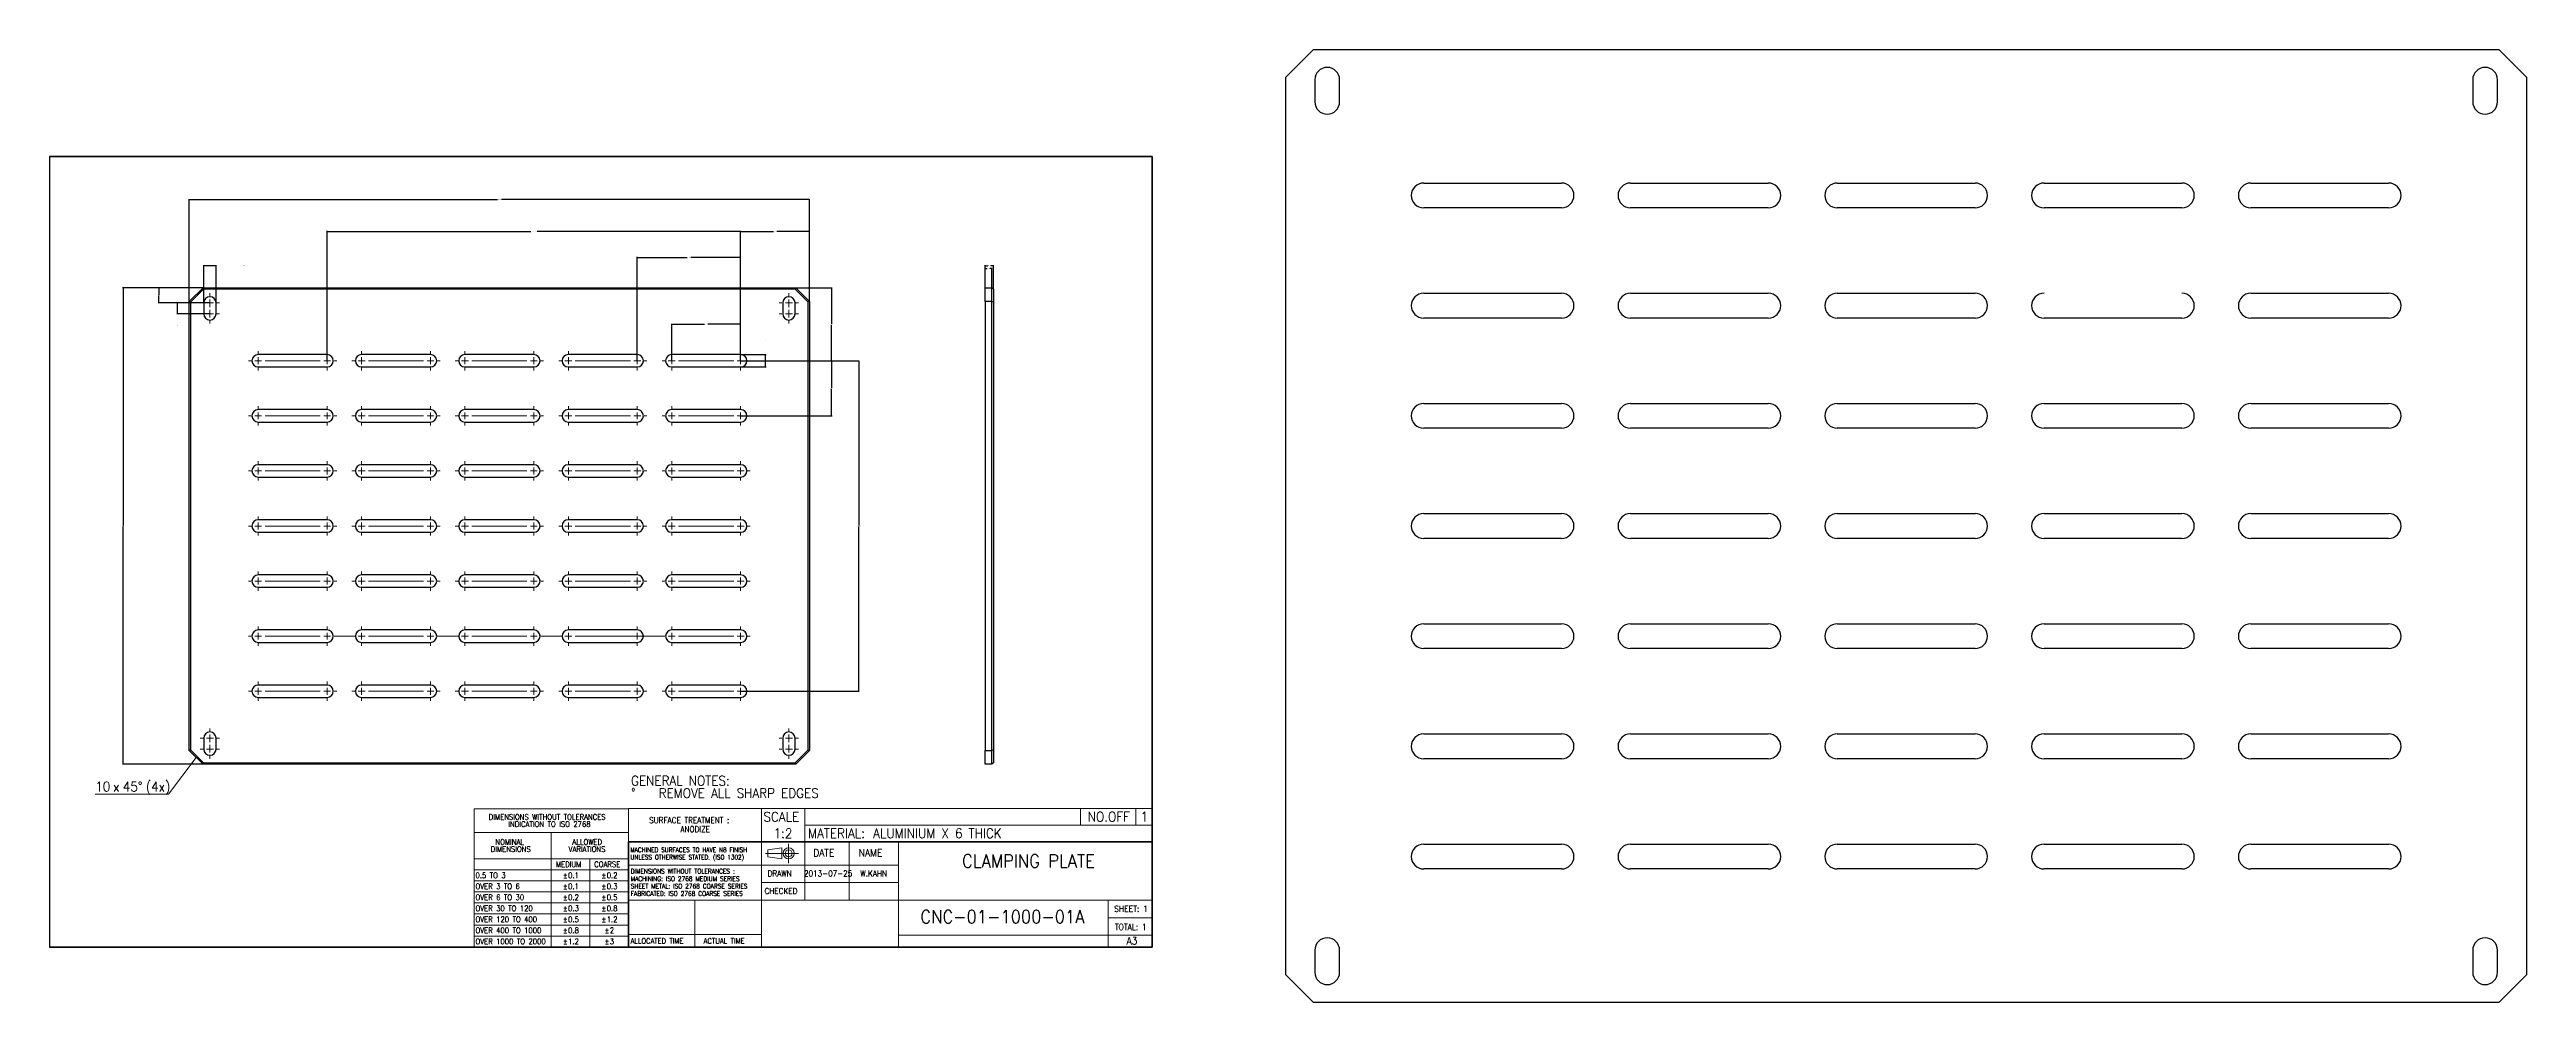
# Model space of a CAD drawing. Header units: millimetres. Extents: x 15 to 913, y -15 to 331.
import ezdxf

# ---------------------------------------------------------------- set-up
doc = ezdxf.new("R2010")
doc.units = ezdxf.units.MM
doc.header["$PDSIZE"] = -1
doc.linetypes.add('CENTERX2', pattern=[100, 64, -12, 12, -12])
doc.layers.get('0').update_dxf_attribs({"true_color": 0xffffff})
doc.styles.add('textstyle0', font='standard')
doc.styles.add('textstyle1', font='standard')
doc.styles.add('textstyle10', font='standard')
doc.styles.add('textstyle11', font='standard')
doc.styles.add('textstyle12', font='standard')
doc.styles.add('textstyle13', font='standard')
doc.styles.add('textstyle14', font='standard')
doc.styles.add('textstyle15', font='standard')
doc.styles.add('textstyle16', font='standard')
doc.styles.add('textstyle17', font='standard')
doc.styles.add('textstyle18', font='standard')
doc.styles.add('textstyle19', font='standard')
doc.styles.add('textstyle2', font='standard')
doc.styles.add('textstyle20', font='standard')
doc.styles.add('textstyle21', font='standard')
doc.styles.add('textstyle22', font='standard')
doc.styles.add('textstyle23', font='standard')
doc.styles.add('textstyle24', font='standard')
doc.styles.add('textstyle25', font='standard')
doc.styles.add('textstyle26', font='standard')
doc.styles.add('textstyle27', font='standard')
doc.styles.add('textstyle28', font='standard')
doc.styles.add('textstyle29', font='standard')
doc.styles.add('textstyle3', font='standard')
doc.styles.add('textstyle30', font='standard')
doc.styles.add('textstyle31', font='standard')
doc.styles.add('textstyle32', font='standard')
doc.styles.add('textstyle33', font='standard')
doc.styles.add('textstyle34', font='standard')
doc.styles.add('textstyle35', font='standard')
doc.styles.add('textstyle36', font='standard')
doc.styles.add('textstyle37', font='standard')
doc.styles.add('textstyle38', font='standard')
doc.styles.add('textstyle39', font='standard')
doc.styles.add('textstyle4', font='standard')
doc.styles.add('textstyle40', font='standard')
doc.styles.add('textstyle41', font='standard')
doc.styles.add('textstyle42', font='standard')
doc.styles.add('textstyle43', font='standard')
doc.styles.add('textstyle44', font='standard')
doc.styles.add('textstyle45', font='standard')
doc.styles.add('textstyle46', font='standard')
doc.styles.add('textstyle47', font='standard')
doc.styles.add('textstyle48', font='standard')
doc.styles.add('textstyle49', font='standard')
doc.styles.add('textstyle5', font='standard')
doc.styles.add('textstyle50', font='standard')
doc.styles.add('textstyle51', font='standard')
doc.styles.add('textstyle6', font='standard')
doc.styles.add('textstyle68', font='standard')
doc.styles.add('textstyle69', font='standard')
doc.styles.add('textstyle7', font='standard')
doc.styles.add('textstyle70', font='standard')
doc.styles.add('textstyle71', font='standard')
doc.styles.add('textstyle74', font='standard')
doc.styles.add('textstyle75', font='standard')
doc.styles.add('textstyle76', font='standard')
doc.styles.add('textstyle77', font='standard')
doc.styles.add('textstyle78', font='standard')
doc.styles.add('textstyle79', font='standard')
doc.styles.add('textstyle8', font='standard')
doc.styles.add('textstyle80', font='standard')
doc.styles.add('textstyle81', font='standard')
doc.styles.add('textstyle82', font='standard')
doc.styles.add('textstyle83', font='standard')
doc.styles.add('textstyle84', font='standard')
doc.styles.add('textstyle85', font='standard')
doc.styles.add('textstyle86', font='standard')
doc.styles.add('textstyle87', font='standard')
doc.styles.add('textstyle88', font='standard')
doc.styles.add('textstyle89', font='standard')
doc.styles.add('textstyle9', font='standard')
doc.styles.add('textstyle90', font='standard')
doc.styles.add('textstyle91', font='standard')
doc.styles.add('textstyle92', font='standard')
doc.styles.add('textstyle93', font='standard')
doc.styles.add('textstyle94', font='standard')
doc.dimstyles.new('QCADDimStyle', dxfattribs={"dimtxt": 3.5, "dimasz": 2.5, "dimexe": 1, "dimexo": 0, "dimgap": 1.524, "dimtad": 1, "dimtoh": 1, "dimdec": 4, "dimzin": 0, "dimdsep": 46, "dimtxsty": 'Standard', "dimcen": 0.09, "dimadec": 0, "dimazin": 0, "dimtfac": 1, "dimtdec": 4, "dimtofl": 0, "dimtmove": 0, "dimatfit": 3, "dimfxl": 1, "dimtolj": 1, "dimtzin": 0, "dimarcsym": 0})

# ---------------------------------------------------------------- blocks, each defined once
blk = doc.blocks.new('SW_NOTE_0')
at = {"color": 0, "linetype": 'Continuous', "lineweight": 0, "char_height": 3.5, "attachment_point": 1}
for s, insert, style in [('GENERAL NOTES:', (0, 4.51), 'textstyle0'), ('%%d', (0, -0.01), 'textstyle2'), ('REMOVE ALL SHARP EDGES', (10, -0.01), 'textstyle1')]:
    blk.add_mtext(s, dxfattribs=dict(at, insert=insert, style=style))
blk = doc.blocks.new('SW_NOTE_1')
at = {"color": 0, "linetype": 'Continuous', "lineweight": 0, "char_height": 1.7, "attachment_point": 1}
for s, insert, style in [('DIMENSIONS WITHOUT TOLERANCES :', (0, 2.19), 'textstyle3'), ('SHEET METAL: ISO 2768 COARSE SERIES', (0, -3.21), 'textstyle5'), ('MACHINING: ISO 2768 MEDIUM SERIES', (0, -0.51), 'textstyle4'), ('FABRICATED: ISO 2768 COARSE SERIES', (0, -5.91), 'textstyle6')]:
    blk.add_mtext(s, dxfattribs=dict(at, insert=insert, style=style))
blk = doc.blocks.new('SW_NOTE_2')
at = {"color": 0, "linetype": 'Continuous', "lineweight": 0, "char_height": 1.67, "attachment_point": 1}
for s, insert, style in [('MACHINED SURFACES TO HAVE N8 FINISH', (0, 2.15), 'textstyle7'), ('UNLESS OTHERWISE STATED. (ISO 1302)', (0, -0.52), 'textstyle8')]:
    blk.add_mtext(s, dxfattribs=dict(at, insert=insert, style=style))
blk = doc.blocks.new('SW_TABLEANNOTATION_0')
at = {"color": 0, "linetype": 'Continuous', "lineweight": 0}
for p, q in [((0, 0), (0, -50.13)), ((56, 0), (0, 0)), ((56, -50.13), (56, 0)), ((0, -8.5), (56, -8.5)), ((28, -8.5), (28, -50.13)), ((0, -18.12), (56, -18.12)), ((0, -22.13), (56, -22.13)), ((0, -26.13), (56, -26.13)), ((42, -18.12), (42, -50.13)), ((0, -30.13), (56, -30.13)), ((0, -34.12), (56, -34.12)), ((0, -38.13), (56, -38.13)), ((0, -42.13), (56, -42.13)), ((0, -46.13), (56, -46.13)), ((0, -50.13), (56, -50.13))]:
    blk.add_line(p, q, dxfattribs=at)
at = {"color": 0, "linetype": 'Continuous', "lineweight": 0, "char_height": 2, "attachment_point": 1}
for s, insert, style in [('DIMENSIONS WITHOUT TOLERANCES', (5.31, -1.92), 'textstyle9'), ('INDICATION TO ISO 2768', (12.42, -4.51), 'textstyle10'), ('DIMENSIONS', (6.01, -13.57), 'textstyle12'), ('NOMINAL', (7.74, -10.99), 'textstyle11'), ('VARIATIONS', (34.3, -13.57), 'textstyle14'), ('ALLOWED', (35.64, -10.99), 'textstyle13'), ('0.5 TO 3', (0.5, -23.09), 'textstyle17'), ('MEDIUM', (29.67, -19.09), 'textstyle15'), ('%%p', (32.2, -23.09), 'textstyle18'), ('0.1', (34.11, -23.09), 'textstyle19'), ('COARSE', (43.58, -19.09), 'textstyle16'), ('%%p', (46.2, -23.09), 'textstyle20'), ('0.2', (48.11, -23.09), 'textstyle21'), ('OVER 3 TO 6', (0.5, -27.09), 'textstyle22'), ('OVER 6 TO 30', (0.5, -31.09), 'textstyle27'), ('OVER 30 TO 120', (0.5, -35.09), 'textstyle32'), ('%%p', (32.2, -27.09), 'textstyle23'), ('%%p', (32.2, -31.09), 'textstyle28'), ('%%p', (32.2, -35.09), 'textstyle33'), ('0.1', (34.11, -27.09), 'textstyle24'), ('0.2', (34.11, -31.09), 'textstyle29'), ('0.3', (34.11, -35.09), 'textstyle34'), ('%%p', (46.2, -27.09), 'textstyle25'), ('%%p', (46.2, -31.09), 'textstyle30'), ('%%p', (46.2, -35.09), 'textstyle35'), ('0.3', (48.11, -27.09), 'textstyle26'), ('0.5', (48.11, -31.09), 'textstyle31'), ('0.8', (48.11, -35.09), 'textstyle36'), ('OVER 120 TO 400', (0.5, -39.09), 'textstyle37'), ('OVER 400 TO 1000', (0.5, -43.09), 'textstyle42'), ('%%p', (32.2, -39.09), 'textstyle38'), ('%%p', (32.2, -43.09), 'textstyle43'), ('0.5', (34.11, -39.09), 'textstyle39'), ('0.8', (34.11, -43.09), 'textstyle44'), ('%%p', (46.2, -39.09), 'textstyle40'), ('%%p', (47.31, -43.09), 'textstyle45'), ('1.2', (48.11, -39.09), 'textstyle41'), ('2', (49.21, -43.09), 'textstyle46'), ('OVER 1000 TO 2000', (0.5, -47.09), 'textstyle47'), ('%%p', (32.2, -47.09), 'textstyle48'), ('1.2', (34.11, -47.09), 'textstyle49'), ('%%p', (47.31, -47.09), 'textstyle50'), ('3', (49.21, -47.09), 'textstyle51')]:
    blk.add_mtext(s, dxfattribs=dict(at, insert=insert, style=style))
blk = doc.blocks.new('*D57')
at = {"color": 0, "linetype": 'Continuous', "lineweight": -2}
for p, q in [((70.62, 244.36), (54.41, 244.36)), ((54.59, 244.18), (54.59, 241.79)), ((73.12, 238.86), (54.41, 238.86)), ((54.59, 239.04), (54.59, 241.43))]:
    blk.add_line(p, q, dxfattribs=at)
at = {"color": 0}
for points in [[(54.62, 244.18), (54.56, 244.18), (54.59, 244.36)], [(54.56, 239.04), (54.62, 239.04), (54.59, 238.86)]]:
    blk.add_solid(points, dxfattribs=at)
at = {"layer": 'Defpoints', "color": 0}
for p in [(70.68, 244.36), (54.59, 238.86), (73.18, 238.86)]:
    blk.add_point(p, dxfattribs=at)
at = {"color": 0, "lineweight": 0, "insert": (54.59, 241.61), "char_height": 0.18, "attachment_point": 5}
blk.add_mtext('\\A1;11.0000', dxfattribs=at)
blk = doc.blocks.new('*D58')
at = {"color": 0, "linetype": 'Continuous', "lineweight": -2}
for p, q in [((73.12, 238.86), (61.16, 238.86)), ((73.12, 234.86), (61.16, 234.86)), ((61.34, 238.68), (61.34, 235.04))]:
    blk.add_line(p, q, dxfattribs=at)
at = {"color": 0}
for points in [[(61.37, 238.68), (61.31, 238.68), (61.34, 238.86)], [(61.31, 235.04), (61.37, 235.04), (61.34, 234.86)]]:
    blk.add_solid(points, dxfattribs=at)
at = {"layer": 'Defpoints', "color": 0}
for p in [(61.34, 234.86), (73.18, 238.86), (73.18, 234.86)]:
    blk.add_point(p, dxfattribs=at)
at = {"color": 0, "lineweight": 0, "insert": (61.34, 230.59), "char_height": 0.18, "attachment_point": 5}
blk.add_mtext('\\A1;8.0000', dxfattribs=at)
blk = doc.blocks.new('*D59')
at = {"color": 0, "linetype": 'Continuous', "lineweight": -2}
for p, q in [((65.68, 239.42), (65.68, 276.54)), ((65.86, 276.36), (177.48, 276.36)), ((290.5, 276.36), (178.89, 276.36)), ((290.68, 239.42), (290.68, 276.54))]:
    blk.add_line(p, q, dxfattribs=at)
at = {"color": 0}
for points in [[(65.86, 276.39), (65.86, 276.33), (65.68, 276.36)], [(290.5, 276.33), (290.5, 276.39), (290.68, 276.36)]]:
    blk.add_solid(points, dxfattribs=at)
at = {"layer": 'Defpoints', "color": 0}
for p in [(290.68, 276.36), (65.68, 239.36), (290.68, 239.36)]:
    blk.add_point(p, dxfattribs=at)
at = {"color": 0, "lineweight": 0, "insert": (178.18, 276.36), "char_height": 0.18, "attachment_point": 5}
blk.add_mtext('\\A1;450.0000', dxfattribs=at)
blk = doc.blocks.new('*D60')
at = {"color": 0, "linetype": 'Continuous', "lineweight": -2}
for p, q in [((70.62, 244.36), (41.5, 244.36)), ((41.68, 244.18), (41.68, 158.04)), ((41.68, 71.54), (41.68, 157.68)), ((70.62, 71.36), (41.5, 71.36))]:
    blk.add_line(p, q, dxfattribs=at)
at = {"color": 0}
for points in [[(41.71, 244.18), (41.65, 244.18), (41.68, 244.36)], [(41.65, 71.54), (41.71, 71.54), (41.68, 71.36)]]:
    blk.add_solid(points, dxfattribs=at)
at = {"layer": 'Defpoints', "color": 0}
for p in [(70.68, 244.36), (41.68, 71.36), (70.68, 71.36)]:
    blk.add_point(p, dxfattribs=at)
at = {"color": 0, "lineweight": 0, "insert": (41.68, 157.86), "char_height": 0.18, "attachment_point": 5}
blk.add_mtext('\\A1;346.0000', dxfattribs=at)
blk = doc.blocks.new('*D61')
at = {"color": 0, "linetype": 'Continuous', "lineweight": -2}
for p, q in [((285.75, 244.36), (298.86, 244.36)), ((298.68, 244.18), (298.68, 231.29)), ((298.68, 218.04), (298.68, 230.93)), ((265.75, 217.86), (298.86, 217.86))]:
    blk.add_line(p, q, dxfattribs=at)
at = {"color": 0}
for points in [[(298.71, 244.18), (298.65, 244.18), (298.68, 244.36)], [(298.65, 218.04), (298.71, 218.04), (298.68, 217.86)]]:
    blk.add_solid(points, dxfattribs=at)
at = {"layer": 'Defpoints', "color": 0}
for p in [(285.68, 244.36), (265.68, 217.86), (298.68, 217.86)]:
    blk.add_point(p, dxfattribs=at)
at = {"color": 0, "lineweight": 0, "insert": (298.68, 231.11), "char_height": 0.18, "attachment_point": 5}
blk.add_mtext('\\A1;53.0000', dxfattribs=at)
blk = doc.blocks.new('*D62')
at = {"color": 0, "linetype": 'Continuous', "lineweight": -2}
for p, q in [((265.75, 217.86), (298.86, 217.86)), ((298.68, 217.68), (298.68, 208.04)), ((298.68, 198.04), (298.68, 207.68)), ((265.75, 197.86), (298.86, 197.86))]:
    blk.add_line(p, q, dxfattribs=at)
at = {"color": 0}
for points in [[(298.71, 217.68), (298.65, 217.68), (298.68, 217.86)], [(298.65, 198.04), (298.71, 198.04), (298.68, 197.86)]]:
    blk.add_solid(points, dxfattribs=at)
at = {"layer": 'Defpoints', "color": 0}
for p in [(265.68, 217.86), (265.68, 197.86), (298.68, 197.86)]:
    blk.add_point(p, dxfattribs=at)
at = {"color": 0, "lineweight": 0, "insert": (298.68, 207.86), "char_height": 0.18, "attachment_point": 5}
blk.add_mtext('\\A1;40.0000', dxfattribs=at)
blk = doc.blocks.new('*D63')
at = {"color": 0, "linetype": 'Continuous', "lineweight": -2}
for p, q in [((265.75, 217.86), (308.72, 217.86)), ((308.54, 217.68), (308.54, 158.04)), ((308.54, 98.04), (308.54, 157.68)), ((265.75, 97.86), (308.72, 97.86))]:
    blk.add_line(p, q, dxfattribs=at)
at = {"color": 0}
for points in [[(308.57, 217.68), (308.51, 217.68), (308.54, 217.86)], [(308.51, 98.04), (308.57, 98.04), (308.54, 97.86)]]:
    blk.add_solid(points, dxfattribs=at)
at = {"layer": 'Defpoints', "color": 0}
for p in [(265.68, 217.86), (265.68, 97.86), (308.54, 97.86)]:
    blk.add_point(p, dxfattribs=at)
at = {"color": 0, "lineweight": 0, "insert": (308.54, 157.86), "char_height": 0.18, "attachment_point": 5}
blk.add_mtext('\\A1;40x6=240.0000', dxfattribs=at)
blk = doc.blocks.new('*D64')
at = {"color": 0, "linetype": 'Continuous', "lineweight": -2}
for p, q in [((265.75, 220.11), (274.93, 220.11)), ((274.75, 215.79), (274.75, 219.93)), ((265.75, 215.61), (274.93, 215.61))]:
    blk.add_line(p, q, dxfattribs=at)
at = {"color": 0}
for points in [[(274.78, 219.93), (274.72, 219.93), (274.75, 220.11)], [(274.72, 215.79), (274.78, 215.79), (274.75, 215.61)]]:
    blk.add_solid(points, dxfattribs=at)
at = {"layer": 'Defpoints', "color": 0}
for p in [(265.68, 220.11), (274.75, 220.11), (265.68, 215.61)]:
    blk.add_point(p, dxfattribs=at)
at = {"color": 0, "lineweight": 0, "insert": (274.75, 225.2), "char_height": 0.18, "attachment_point": 5}
blk.add_mtext('\\A1;9.0000', dxfattribs=at)
blk = doc.blocks.new('*D65')
at = {"color": 0, "linetype": 'Continuous', "lineweight": -2}
for p, q in [((240.68, 217.92), (240.68, 231.29)), ((240.86, 231.11), (252.56, 231.11)), ((265.5, 231.11), (253.81, 231.11)), ((265.68, 217.92), (265.68, 231.29))]:
    blk.add_line(p, q, dxfattribs=at)
at = {"color": 0}
for points in [[(240.86, 231.14), (240.86, 231.08), (240.68, 231.11)], [(265.5, 231.08), (265.5, 231.14), (265.68, 231.11)]]:
    blk.add_solid(points, dxfattribs=at)
at = {"layer": 'Defpoints', "color": 0}
for p in [(240.68, 231.11), (240.68, 217.86), (265.68, 217.86)]:
    blk.add_point(p, dxfattribs=at)
at = {"color": 0, "lineweight": 0, "insert": (253.18, 231.11), "char_height": 0.18, "attachment_point": 5}
blk.add_mtext('\\A1;50.0000', dxfattribs=at)
blk = doc.blocks.new('*D66')
at = {"color": 0, "linetype": 'Continuous', "lineweight": -2}
for p, q in [((265.68, 217.92), (265.68, 264.97)), ((265.86, 264.79), (277.56, 264.79)), ((290.5, 264.79), (278.81, 264.79)), ((290.68, 239.42), (290.68, 264.97))]:
    blk.add_line(p, q, dxfattribs=at)
at = {"color": 0}
for points in [[(265.86, 264.82), (265.86, 264.76), (265.68, 264.79)], [(290.5, 264.76), (290.5, 264.82), (290.68, 264.79)]]:
    blk.add_solid(points, dxfattribs=at)
at = {"layer": 'Defpoints', "color": 0}
for p in [(265.68, 264.79), (290.68, 239.36), (265.68, 217.86)]:
    blk.add_point(p, dxfattribs=at)
at = {"color": 0, "lineweight": 0, "insert": (278.18, 264.79), "char_height": 0.18, "attachment_point": 5}
blk.add_mtext('\\A1;50.0000', dxfattribs=at)
blk = doc.blocks.new('*D67')
at = {"color": 0, "linetype": 'Continuous', "lineweight": -2}
for p, q in [((115.68, 217.92), (115.68, 264.97)), ((115.86, 264.79), (189.54, 264.79)), ((265.5, 264.79), (191.83, 264.79)), ((265.68, 217.92), (265.68, 264.97))]:
    blk.add_line(p, q, dxfattribs=at)
at = {"color": 0}
for points in [[(115.86, 264.82), (115.86, 264.76), (115.68, 264.79)], [(265.5, 264.76), (265.5, 264.82), (265.68, 264.79)]]:
    blk.add_solid(points, dxfattribs=at)
at = {"layer": 'Defpoints', "color": 0}
for p in [(115.68, 264.79), (115.68, 217.86), (265.68, 217.86)]:
    blk.add_point(p, dxfattribs=at)
at = {"color": 0, "lineweight": 0, "insert": (190.68, 264.79), "char_height": 0.18, "attachment_point": 5}
blk.add_mtext('\\A1;75x4=300.0000', dxfattribs=at)
blk = doc.blocks.new('*D68')
at = {"color": 0, "linetype": 'Continuous', "lineweight": -2}
for p, q in [((228.18, 217.92), (228.18, 255.53)), ((228.36, 255.35), (246.31, 255.35)), ((265.5, 255.35), (247.56, 255.35)), ((265.68, 217.92), (265.68, 255.53))]:
    blk.add_line(p, q, dxfattribs=at)
at = {"color": 0}
for points in [[(228.36, 255.38), (228.36, 255.32), (228.18, 255.35)], [(265.5, 255.32), (265.5, 255.38), (265.68, 255.35)]]:
    blk.add_solid(points, dxfattribs=at)
at = {"layer": 'Defpoints', "color": 0}
for p in [(228.18, 255.35), (228.18, 217.86), (265.68, 217.86)]:
    blk.add_point(p, dxfattribs=at)
at = {"color": 0, "lineweight": 0, "insert": (246.93, 255.35), "char_height": 0.18, "attachment_point": 5}
blk.add_mtext('\\A1;75.0000', dxfattribs=at)
blk = doc.blocks.new('*D69')
at = {"color": 0, "linetype": 'Continuous', "lineweight": -2}
for p, q in [((70.93, 238.92), (70.93, 252.54)), ((75.25, 252.36), (71.11, 252.36)), ((75.43, 238.92), (75.43, 252.54))]:
    blk.add_line(p, q, dxfattribs=at)
at = {"color": 0}
for points in [[(71.11, 252.39), (71.11, 252.33), (70.93, 252.36)], [(75.25, 252.33), (75.25, 252.39), (75.43, 252.36)]]:
    blk.add_solid(points, dxfattribs=at)
at = {"layer": 'Defpoints', "color": 0}
for p in [(70.93, 252.36), (70.93, 238.86), (75.43, 238.86)]:
    blk.add_point(p, dxfattribs=at)
at = {"color": 0, "lineweight": 0, "insert": (85.79, 252.36), "char_height": 0.18, "attachment_point": 5}
blk.add_mtext('\\A1;9.0000 (4x)', dxfattribs=at)
blk = doc.blocks.new('SW_CHAMFER_DIMENSION_0')
at = {"color": 0, "linetype": 'Continuous', "lineweight": 0}
for p, q in [((36.59, 13.38), (26.6, 0)), ((26.6, 0), (0, 0))]:
    blk.add_line(p, q, dxfattribs=at)
blk.add_solid([(36.59, 13.38), (34.85, 11.56), (35.34, 11.19)], dxfattribs=at)
at = {"color": 0, "linetype": 'Continuous', "lineweight": 0, "char_height": 3.5, "attachment_point": 1}
for s, insert, style in [('10', (0, 4.51, -1.95), 'textstyle68'), ('x', (6.48, 4.51, -1.95), 'textstyle69'), ('45°', (10, 4.51, -1.95), 'textstyle70'), ('(4x)', (18.35, 4.51, -1.95), 'textstyle71')]:
    blk.add_mtext(s, dxfattribs=dict(at, insert=insert, style=style))
blk = doc.blocks.new('SW_CENTERMARKSYMBOL_0')
at = {"color": 0, "linetype": 'Continuous', "lineweight": 0}
for p, q in [((-2.5, 0), (-3.5, 0)), ((0, 0), (-1.25, 0)), ((0, 2.5), (0, 3.5)), ((0, 0), (0, 1.25)), ((0, 0), (0, -1.25)), ((0, 0), (1.25, 0)), ((2.5, 0), (3.5, 0)), ((2.5, 0), (22.5, 0)), ((22.5, 0), (21.5, 0)), ((25, 0), (23.75, 0)), ((25, 2.5), (25, 3.5)), ((25, 0), (25, 1.25)), ((25, 0), (25, -1.25)), ((25, 0), (26.25, 0)), ((27.5, 0), (28.5, 0)), ((0, -2.5), (0, -3.5)), ((25, -2.5), (25, -3.5))]:
    blk.add_line(p, q, dxfattribs=at)
blk = doc.blocks.new('SW_CENTERMARKSYMBOL_1')
at = {"color": 0, "linetype": 'Continuous', "lineweight": 0}
for p, q in [((-2.5, 0), (-3.5, 0)), ((0, 0), (-1.25, 0)), ((0, 2.5), (0, 3.5)), ((0, 0), (0, 1.25)), ((0, 0), (0, -1.25)), ((0, 0), (1.25, 0)), ((2.5, 0), (3.5, 0)), ((2.5, 0), (22.5, 0)), ((22.5, 0), (21.5, 0)), ((25, 0), (23.75, 0)), ((25, 2.5), (25, 3.5)), ((25, 0), (25, 1.25)), ((25, 0), (25, -1.25)), ((25, 0), (26.25, 0)), ((27.5, 0), (28.5, 0)), ((0, -2.5), (0, -3.5)), ((25, -2.5), (25, -3.5))]:
    blk.add_line(p, q, dxfattribs=at)
blk = doc.blocks.new('SW_CENTERMARKSYMBOL_2')
at = {"color": 0, "linetype": 'Continuous', "lineweight": 0}
for p, q in [((-25, 2.5), (-25, 3.5)), ((-25, 0), (-25, 1.25)), ((0, 0), (-1.25, 0)), ((0, 2.5), (0, 3.5)), ((0, 0), (0, 1.25)), ((0, 0), (0, -1.25)), ((0, 0), (1.25, 0)), ((2.5, 0), (3.5, 0)), ((-27.5, 0), (-28.5, 0)), ((-25, 0), (-26.25, 0)), ((-25, 0), (-25, -1.25)), ((-25, 0), (-23.75, 0)), ((-25, -2.5), (-25, -3.5)), ((-22.5, 0), (-21.5, 0)), ((-22.5, 0), (-2.5, 0)), ((-2.5, 0), (-22.5, 0)), ((-2.5, 0), (-3.5, 0)), ((0, -2.5), (0, -3.5))]:
    blk.add_line(p, q, dxfattribs=at)
blk = doc.blocks.new('SW_CENTERMARKSYMBOL_3')
at = {"color": 0, "linetype": 'Continuous', "lineweight": 0}
for p, q in [((-25, 2.5), (-25, 3.5)), ((-25, 0), (-25, 1.25)), ((-22.5, 0), (-2.5, 0)), ((-2.5, 0), (-22.5, 0)), ((0, 0), (-1.25, 0)), ((0, 2.5), (0, 3.5)), ((0, 0), (0, 1.25)), ((0, 0), (0, -1.25)), ((0, 0), (1.25, 0)), ((2.5, 0), (3.5, 0)), ((-27.5, 0), (-28.5, 0)), ((-25, 0), (-26.25, 0)), ((-25, 0), (-25, -1.25)), ((-25, 0), (-23.75, 0)), ((-25, -2.5), (-25, -3.5)), ((-22.5, 0), (-21.5, 0)), ((-2.5, 0), (-3.5, 0)), ((0, -2.5), (0, -3.5))]:
    blk.add_line(p, q, dxfattribs=at)
blk = doc.blocks.new('SW_CENTERMARKSYMBOL_4')
at = {"color": 0, "linetype": 'Continuous', "lineweight": 0}
for p, q in [((-25, 2.5), (-25, 3.5)), ((-25, 0), (-25, 1.25)), ((-22.5, 0), (-2.5, 0)), ((-2.5, 0), (-22.5, 0)), ((0, 0), (-1.25, 0)), ((0, 2.5), (0, 3.5)), ((0, 0), (0, 1.25)), ((0, 0), (0, -1.25)), ((0, 0), (1.25, 0)), ((2.5, 0), (3.5, 0)), ((-27.5, 0), (-28.5, 0)), ((-25, 0), (-26.25, 0)), ((-25, 0), (-25, -1.25)), ((-25, 0), (-23.75, 0)), ((-25, -2.5), (-25, -3.5)), ((-22.5, 0), (-21.5, 0)), ((-2.5, 0), (-3.5, 0)), ((0, -2.5), (0, -3.5))]:
    blk.add_line(p, q, dxfattribs=at)
blk = doc.blocks.new('SW_CENTERMARKSYMBOL_5')
at = {"color": 0, "linetype": 'Continuous', "lineweight": 0}
for p, q in [((-25, 2.5), (-25, 3.5)), ((-25, 0), (-25, 1.25)), ((-22.5, 0), (-2.5, 0)), ((-2.5, 0), (-22.5, 0)), ((0, 0), (-1.25, 0)), ((0, 2.5), (0, 3.5)), ((0, 0), (0, 1.25)), ((0, 0), (0, -1.25)), ((0, 0), (1.25, 0)), ((2.5, 0), (3.5, 0)), ((-27.5, 0), (-28.5, 0)), ((-25, 0), (-26.25, 0)), ((-25, 0), (-25, -1.25)), ((-25, 0), (-23.75, 0)), ((-25, -2.5), (-25, -3.5)), ((-22.5, 0), (-21.5, 0)), ((-2.5, 0), (-3.5, 0)), ((0, -2.5), (0, -3.5))]:
    blk.add_line(p, q, dxfattribs=at)
blk = doc.blocks.new('SW_CENTERMARKSYMBOL_6')
at = {"color": 0, "linetype": 'Continuous', "lineweight": 0}
for p, q in [((-25, 2.5), (-25, 3.5)), ((-25, 0), (-25, 1.25)), ((-22.5, 0), (-2.5, 0)), ((-2.5, 0), (-22.5, 0)), ((0, 0), (-1.25, 0)), ((0, 2.5), (0, 3.5)), ((0, 0), (0, 1.25)), ((0, 0), (0, -1.25)), ((0, 0), (1.25, 0)), ((2.5, 0), (3.5, 0)), ((-27.5, 0), (-28.5, 0)), ((-25, 0), (-26.25, 0)), ((-25, 0), (-25, -1.25)), ((-25, 0), (-23.75, 0)), ((-25, -2.5), (-25, -3.5)), ((-22.5, 0), (-21.5, 0)), ((-2.5, 0), (-3.5, 0)), ((0, -2.5), (0, -3.5))]:
    blk.add_line(p, q, dxfattribs=at)
blk = doc.blocks.new('SW_CENTERMARKSYMBOL_7')
at = {"color": 0, "linetype": 'Continuous', "lineweight": 0}
for p, q in [((-25, 2.5), (-25, 3.5)), ((-25, 0), (-25, 1.25)), ((0, 0), (-1.25, 0)), ((0, 2.5), (0, 3.5)), ((0, 0), (0, 1.25)), ((0, 0), (0, -1.25)), ((0, 0), (1.25, 0)), ((2.5, 0), (3.5, 0)), ((-27.5, 0), (-28.5, 0)), ((-25, 0), (-26.25, 0)), ((-25, 0), (-25, -1.25)), ((-25, 0), (-23.75, 0)), ((-25, -2.5), (-25, -3.5)), ((-22.5, 0), (-21.5, 0)), ((-22.5, 0), (-2.5, 0)), ((-2.5, 0), (-22.5, 0)), ((-2.5, 0), (-3.5, 0)), ((0, -2.5), (0, -3.5))]:
    blk.add_line(p, q, dxfattribs=at)
blk = doc.blocks.new('SW_CENTERMARKSYMBOL_8')
at = {"color": 0, "linetype": 'Continuous', "lineweight": 0}
for p, q in [((-25, 2.5), (-25, 3.5)), ((-25, 0), (-25, 1.25)), ((-22.5, 0), (-2.5, 0)), ((-2.5, 0), (-22.5, 0)), ((0, 0), (-1.25, 0)), ((0, 2.5), (0, 3.5)), ((0, 0), (0, 1.25)), ((0, 0), (0, -1.25)), ((0, 0), (1.25, 0)), ((2.5, 0), (3.5, 0)), ((-27.5, 0), (-28.5, 0)), ((-25, 0), (-26.25, 0)), ((-25, 0), (-25, -1.25)), ((-25, 0), (-23.75, 0)), ((-25, -2.5), (-25, -3.5)), ((-22.5, 0), (-21.5, 0)), ((-2.5, 0), (-3.5, 0)), ((0, -2.5), (0, -3.5))]:
    blk.add_line(p, q, dxfattribs=at)
blk = doc.blocks.new('SW_CENTERMARKSYMBOL_9')
at = {"color": 0, "linetype": 'Continuous', "lineweight": 0}
for p, q in [((-25, 2.5), (-25, 3.5)), ((-25, 0), (-25, 1.25)), ((-22.5, 0), (-2.5, 0)), ((-2.5, 0), (-22.5, 0)), ((0, 0), (-1.25, 0)), ((0, 2.5), (0, 3.5)), ((0, 0), (0, 1.25)), ((0, 0), (0, -1.25)), ((0, 0), (1.25, 0)), ((2.5, 0), (3.5, 0)), ((-27.5, 0), (-28.5, 0)), ((-25, 0), (-26.25, 0)), ((-25, 0), (-25, -1.25)), ((-25, 0), (-23.75, 0)), ((-25, -2.5), (-25, -3.5)), ((-22.5, 0), (-21.5, 0)), ((-2.5, 0), (-3.5, 0)), ((0, -2.5), (0, -3.5))]:
    blk.add_line(p, q, dxfattribs=at)
blk = doc.blocks.new('SW_CENTERMARKSYMBOL_10')
at = {"color": 0, "linetype": 'Continuous', "lineweight": 0}
for p, q in [((-25, 2.5), (-25, 3.5)), ((-25, 0), (-25, 1.25)), ((-22.5, 0), (-2.5, 0)), ((-2.5, 0), (-22.5, 0)), ((0, 0), (-1.25, 0)), ((0, 2.5), (0, 3.5)), ((0, 0), (0, 1.25)), ((0, 0), (0, -1.25)), ((0, 0), (1.25, 0)), ((2.5, 0), (3.5, 0)), ((-27.5, 0), (-28.5, 0)), ((-25, 0), (-26.25, 0)), ((-25, 0), (-25, -1.25)), ((-25, 0), (-23.75, 0)), ((-25, -2.5), (-25, -3.5)), ((-22.5, 0), (-21.5, 0)), ((-2.5, 0), (-3.5, 0)), ((0, -2.5), (0, -3.5))]:
    blk.add_line(p, q, dxfattribs=at)
blk = doc.blocks.new('SW_CENTERMARKSYMBOL_11')
at = {"color": 0, "linetype": 'Continuous', "lineweight": 0}
for p, q in [((-25, 2.5), (-25, 3.5)), ((-25, 0), (-25, 1.25)), ((-22.5, 0), (-2.5, 0)), ((-2.5, 0), (-22.5, 0)), ((0, 0), (-1.25, 0)), ((0, 2.5), (0, 3.5)), ((0, 0), (0, 1.25)), ((0, 0), (0, -1.25)), ((0, 0), (1.25, 0)), ((2.5, 0), (3.5, 0)), ((-27.5, 0), (-28.5, 0)), ((-25, 0), (-26.25, 0)), ((-25, 0), (-25, -1.25)), ((-25, 0), (-23.75, 0)), ((-25, -2.5), (-25, -3.5)), ((-22.5, 0), (-21.5, 0)), ((-2.5, 0), (-3.5, 0)), ((0, -2.5), (0, -3.5))]:
    blk.add_line(p, q, dxfattribs=at)
blk = doc.blocks.new('SW_CENTERMARKSYMBOL_12')
at = {"color": 0, "linetype": 'Continuous', "lineweight": 0}
for p, q in [((-2.5, 0), (-3.5, 0)), ((0, 0), (-1.25, 0)), ((0, 2.5), (0, 3.5)), ((0, 0), (0, 1.25)), ((0, 0), (0, -1.25)), ((0, 0), (1.25, 0)), ((2.5, 0), (3.5, 0)), ((2.5, 0), (22.5, 0)), ((22.5, 0), (21.5, 0)), ((25, 0), (23.75, 0)), ((25, 2.5), (25, 3.5)), ((25, 0), (25, 1.25)), ((25, 0), (25, -1.25)), ((25, 0), (26.25, 0)), ((27.5, 0), (28.5, 0)), ((0, -2.5), (0, -3.5)), ((25, -2.5), (25, -3.5))]:
    blk.add_line(p, q, dxfattribs=at)
blk = doc.blocks.new('SW_CENTERMARKSYMBOL_13')
at = {"color": 0, "linetype": 'Continuous', "lineweight": 0}
for p, q in [((-25, 2.5), (-25, 3.5)), ((-25, 0), (-25, 1.25)), ((-22.5, 0), (-2.5, 0)), ((-2.5, 0), (-22.5, 0)), ((0, 0), (-1.25, 0)), ((0, 2.5), (0, 3.5)), ((0, 0), (0, 1.25)), ((0, 0), (0, -1.25)), ((0, 0), (1.25, 0)), ((2.5, 0), (3.5, 0)), ((-27.5, 0), (-28.5, 0)), ((-25, 0), (-26.25, 0)), ((-25, 0), (-25, -1.25)), ((-25, 0), (-23.75, 0)), ((-25, -2.5), (-25, -3.5)), ((-22.5, 0), (-21.5, 0)), ((-2.5, 0), (-3.5, 0)), ((0, -2.5), (0, -3.5))]:
    blk.add_line(p, q, dxfattribs=at)
blk = doc.blocks.new('SW_CENTERMARKSYMBOL_14')
at = {"color": 0, "linetype": 'Continuous', "lineweight": 0}
for p, q in [((-25, 2.5), (-25, 3.5)), ((-25, 0), (-25, 1.25)), ((-22.5, 0), (-2.5, 0)), ((-2.5, 0), (-22.5, 0)), ((0, 0), (-1.25, 0)), ((0, 2.5), (0, 3.5)), ((0, 0), (0, 1.25)), ((0, 0), (0, -1.25)), ((0, 0), (1.25, 0)), ((2.5, 0), (3.5, 0)), ((-27.5, 0), (-28.5, 0)), ((-25, 0), (-26.25, 0)), ((-25, 0), (-25, -1.25)), ((-25, 0), (-23.75, 0)), ((-25, -2.5), (-25, -3.5)), ((-22.5, 0), (-21.5, 0)), ((-2.5, 0), (-3.5, 0)), ((0, -2.5), (0, -3.5))]:
    blk.add_line(p, q, dxfattribs=at)
blk = doc.blocks.new('SW_CENTERMARKSYMBOL_15')
at = {"color": 0, "linetype": 'Continuous', "lineweight": 0}
for p, q in [((-2.5, 0), (-3.5, 0)), ((0, 0), (-1.25, 0)), ((0, 2.5), (0, 3.5)), ((0, 0), (0, 1.25)), ((0, 0), (0, -1.25)), ((0, 0), (1.25, 0)), ((2.5, 0), (3.5, 0)), ((2.5, 0), (22.5, 0)), ((22.5, 0), (21.5, 0)), ((25, 0), (23.75, 0)), ((25, 2.5), (25, 3.5)), ((25, 0), (25, 1.25)), ((25, 0), (25, -1.25)), ((25, 0), (26.25, 0)), ((27.5, 0), (28.5, 0)), ((0, -2.5), (0, -3.5)), ((25, -2.5), (25, -3.5))]:
    blk.add_line(p, q, dxfattribs=at)
blk = doc.blocks.new('SW_CENTERMARKSYMBOL_16')
at = {"color": 0, "linetype": 'Continuous', "lineweight": 0}
for p, q in [((-25, 2.5), (-25, 3.5)), ((-25, 0), (-25, 1.25)), ((-22.5, 0), (-2.5, 0)), ((-2.5, 0), (-22.5, 0)), ((0, 0), (-1.25, 0)), ((0, 2.5), (0, 3.5)), ((0, 0), (0, 1.25)), ((0, 0), (0, -1.25)), ((0, 0), (1.25, 0)), ((2.5, 0), (3.5, 0)), ((-27.5, 0), (-28.5, 0)), ((-25, 0), (-26.25, 0)), ((-25, 0), (-25, -1.25)), ((-25, 0), (-23.75, 0)), ((-25, -2.5), (-25, -3.5)), ((-22.5, 0), (-21.5, 0)), ((-2.5, 0), (-3.5, 0)), ((0, -2.5), (0, -3.5))]:
    blk.add_line(p, q, dxfattribs=at)
blk = doc.blocks.new('SW_CENTERMARKSYMBOL_17')
at = {"color": 0, "linetype": 'Continuous', "lineweight": 0}
for p, q in [((-2.5, 0), (-3.5, 0)), ((0, 0), (-1.25, 0)), ((0, 2.5), (0, 3.5)), ((0, 0), (0, 1.25)), ((0, 0), (0, -1.25)), ((0, 0), (1.25, 0)), ((2.5, 0), (3.5, 0)), ((2.5, 0), (22.5, 0)), ((22.5, 0), (21.5, 0)), ((25, 0), (23.75, 0)), ((25, 2.5), (25, 3.5)), ((25, 0), (25, 1.25)), ((25, 0), (25, -1.25)), ((25, 0), (26.25, 0)), ((27.5, 0), (28.5, 0)), ((0, -2.5), (0, -3.5)), ((25, -2.5), (25, -3.5))]:
    blk.add_line(p, q, dxfattribs=at)
blk = doc.blocks.new('SW_CENTERMARKSYMBOL_18')
at = {"color": 0, "linetype": 'Continuous', "lineweight": 0}
for p, q in [((-37.5, 2.5), (-37.5, 3.5)), ((-37.5, 0), (-37.5, 1.25)), ((-12.5, 2.5), (-12.5, 3.5)), ((-12.5, 0), (-12.5, 1.25)), ((-2.5, 0), (-3.5, 0)), ((0, 0), (-1.25, 0)), ((0, 2.5), (0, 3.5)), ((0, 0), (0, 1.25)), ((0, 0), (0, -1.25)), ((0, 0), (1.25, 0)), ((2.5, 0), (3.5, 0)), ((2.5, 0), (22.5, 0)), ((22.5, 0), (21.5, 0)), ((25, 0), (23.75, 0)), ((25, 2.5), (25, 3.5)), ((25, 0), (25, 1.25)), ((25, 0), (25, -1.25)), ((25, 0), (26.25, 0)), ((27.5, 0), (28.5, 0)), ((27.5, 0), (35, 0)), ((35, 0), (34, 0)), ((37.5, 0), (36.25, 0)), ((37.5, 2.5), (37.5, 3.5)), ((37.5, 0), (37.5, 1.25)), ((37.5, 0), (37.5, -1.25)), ((37.5, 0), (38.75, 0)), ((40, 0), (41, 0)), ((40, 0), (60, 0)), ((60, 0), (59, 0)), ((62.5, 0), (61.25, 0)), ((62.5, 2.5), (62.5, 3.5)), ((62.5, 0), (62.5, 1.25)), ((62.5, 0), (62.5, -1.25)), ((62.5, 0), (63.75, 0)), ((65, 0), (66, 0)), ((65, 0), (72.5, 0)), ((72.5, 0), (71.5, 0)), ((75, 0), (73.75, 0)), ((75, 2.5), (75, 3.5)), ((75, 0), (75, 1.25)), ((75, 0), (75, -1.25)), ((75, 0), (76.25, 0)), ((77.5, 0), (78.5, 0)), ((77.5, 0), (97.5, 0)), ((77.5, 0), (110, 0)), ((97.5, 0), (96.5, 0)), ((100, 0), (98.75, 0)), ((100, 2.5), (100, 3.5)), ((100, 0), (100, 1.25)), ((100, 0), (100, -1.25)), ((100, 0), (101.25, 0)), ((102.5, 0), (103.5, 0)), ((102.5, 0), (110, 0)), ((110, 0), (109, 0)), ((112.5, 0), (111.25, 0)), ((112.5, 2.5), (112.5, 3.5)), ((112.5, 0), (112.5, 1.25)), ((112.5, 0), (112.5, -1.25)), ((112.5, 0), (113.75, 0)), ((115, 0), (116, 0)), ((115, 0), (135, 0)), ((135, 0), (134, 0)), ((137.5, 0), (136.25, 0)), ((137.5, 2.5), (137.5, 3.5)), ((137.5, 0), (137.5, 1.25)), ((137.5, 0), (137.5, -1.25)), ((137.5, 0), (138.75, 0)), ((140, 0), (141, 0)), ((-40, 0), (-41, 0)), ((-37.5, 0), (-38.75, 0)), ((-37.5, 0), (-37.5, -1.25)), ((-37.5, 0), (-36.25, 0)), ((-37.5, -2.5), (-37.5, -3.5)), ((-35, 0), (-34, 0)), ((-35, 0), (-15, 0)), ((-15, 0), (-16, 0)), ((-12.5, 0), (-13.75, 0)), ((-12.5, 0), (-12.5, -1.25)), ((-12.5, 0), (-11.25, 0)), ((-12.5, -2.5), (-12.5, -3.5)), ((-10, 0), (-9, 0)), ((-10, 0), (-2.5, 0)), ((0, -2.5), (0, -3.5)), ((25, -2.5), (25, -3.5)), ((37.5, -2.5), (37.5, -3.5)), ((62.5, -2.5), (62.5, -3.5)), ((75, -2.5), (75, -3.5)), ((100, -2.5), (100, -3.5)), ((112.5, -2.5), (112.5, -3.5)), ((137.5, -2.5), (137.5, -3.5))]:
    blk.add_line(p, q, dxfattribs=at)
blk = doc.blocks.new('SW_CENTERMARKSYMBOL_19')
at = {"color": 0, "linetype": 'Continuous', "lineweight": 0}
for p, q in [((-2.5, 0), (-3.5, 0)), ((0, 0), (-1.25, 0)), ((0, 2.5), (0, 3.5)), ((0, 0), (0, 1.25)), ((0, 0), (0, -1.25)), ((0, 0), (1.25, 0)), ((2.5, 0), (3.5, 0)), ((2.5, 0), (22.5, 0)), ((22.5, 0), (21.5, 0)), ((25, 0), (23.75, 0)), ((25, 2.5), (25, 3.5)), ((25, 0), (25, 1.25)), ((25, 0), (25, -1.25)), ((25, 0), (26.25, 0)), ((27.5, 0), (28.5, 0)), ((0, -2.5), (0, -3.5)), ((25, -2.5), (25, -3.5))]:
    blk.add_line(p, q, dxfattribs=at)
blk = doc.blocks.new('SW_CENTERMARKSYMBOL_20')
at = {"color": 0, "linetype": 'Continuous', "lineweight": 0}
for p, q in [((-2.5, 0), (-3.5, 0)), ((0, 0), (-1.25, 0)), ((0, 2.5), (0, 3.5)), ((0, 0), (0, 1.25)), ((0, 0), (0, -1.25)), ((0, 0), (1.25, 0)), ((2.5, 0), (3.5, 0)), ((2.5, 0), (22.5, 0)), ((22.5, 0), (21.5, 0)), ((25, 0), (23.75, 0)), ((25, 2.5), (25, 3.5)), ((25, 0), (25, 1.25)), ((25, 0), (25, -1.25)), ((25, 0), (26.25, 0)), ((27.5, 0), (28.5, 0)), ((0, -2.5), (0, -3.5)), ((25, -2.5), (25, -3.5))]:
    blk.add_line(p, q, dxfattribs=at)
blk = doc.blocks.new('SW_CENTERMARKSYMBOL_21')
at = {"color": 0, "linetype": 'Continuous', "lineweight": 0}
for p, q in [((-2.5, 0), (-3.5, 0)), ((0, 0), (-1.25, 0)), ((0, 2.5), (0, 3.5)), ((0, 0), (0, 1.25)), ((0, 0), (0, -1.25)), ((0, 0), (1.25, 0)), ((2.5, 0), (3.5, 0)), ((2.5, 0), (22.5, 0)), ((22.5, 0), (21.5, 0)), ((25, 0), (23.75, 0)), ((25, 2.5), (25, 3.5)), ((25, 0), (25, 1.25)), ((25, 0), (25, -1.25)), ((25, 0), (26.25, 0)), ((27.5, 0), (28.5, 0)), ((0, -2.5), (0, -3.5)), ((25, -2.5), (25, -3.5))]:
    blk.add_line(p, q, dxfattribs=at)
blk = doc.blocks.new('SW_CENTERMARKSYMBOL_22')
at = {"color": 0, "linetype": 'Continuous', "lineweight": 0}
for p, q in [((-2.5, 0), (-3.5, 0)), ((0, 0), (-1.25, 0)), ((0, 2.5), (0, 3.5)), ((0, 0), (0, 1.25)), ((0, 0), (0, -1.25)), ((0, 0), (1.25, 0)), ((2.5, 0), (3.5, 0)), ((2.5, 0), (22.5, 0)), ((22.5, 0), (21.5, 0)), ((25, 0), (23.75, 0)), ((25, 2.5), (25, 3.5)), ((25, 0), (25, 1.25)), ((25, 0), (25, -1.25)), ((25, 0), (26.25, 0)), ((27.5, 0), (28.5, 0)), ((0, -2.5), (0, -3.5)), ((25, -2.5), (25, -3.5))]:
    blk.add_line(p, q, dxfattribs=at)
blk = doc.blocks.new('SW_CENTERMARKSYMBOL_23')
at = {"color": 0, "linetype": 'Continuous', "lineweight": 0}
for p, q in [((-25, 2.5), (-25, 3.5)), ((-25, 0), (-25, 1.25)), ((0, 0), (-1.25, 0)), ((0, 2.5), (0, 3.5)), ((0, 0), (0, 1.25)), ((0, 0), (0, -1.25)), ((0, 0), (1.25, 0)), ((2.5, 0), (3.5, 0)), ((-27.5, 0), (-28.5, 0)), ((-25, 0), (-26.25, 0)), ((-25, 0), (-25, -1.25)), ((-25, 0), (-23.75, 0)), ((-25, -2.5), (-25, -3.5)), ((-22.5, 0), (-21.5, 0)), ((-22.5, 0), (-2.5, 0)), ((-2.5, 0), (-22.5, 0)), ((-2.5, 0), (-3.5, 0)), ((0, -2.5), (0, -3.5))]:
    blk.add_line(p, q, dxfattribs=at)
blk = doc.blocks.new('SW_CENTERMARKSYMBOL_24')
at = {"color": 0, "linetype": 'Continuous', "lineweight": 0}
for p, q in [((-25, 2.5), (-25, 3.5)), ((-25, 0), (-25, 1.25)), ((-22.5, 0), (-2.5, 0)), ((-2.5, 0), (-22.5, 0)), ((0, 0), (-1.25, 0)), ((0, 2.5), (0, 3.5)), ((0, 0), (0, 1.25)), ((0, 0), (0, -1.25)), ((0, 0), (1.25, 0)), ((2.5, 0), (3.5, 0)), ((-27.5, 0), (-28.5, 0)), ((-25, 0), (-26.25, 0)), ((-25, 0), (-25, -1.25)), ((-25, 0), (-23.75, 0)), ((-25, -2.5), (-25, -3.5)), ((-22.5, 0), (-21.5, 0)), ((-2.5, 0), (-3.5, 0)), ((0, -2.5), (0, -3.5))]:
    blk.add_line(p, q, dxfattribs=at)
blk = doc.blocks.new('SW_CENTERMARKSYMBOL_25')
at = {"color": 0, "linetype": 'Continuous', "lineweight": 0}
for p, q in [((-25, 2.5), (-25, 3.5)), ((-25, 0), (-25, 1.25)), ((0, 0), (-1.25, 0)), ((0, 2.5), (0, 3.5)), ((0, 0), (0, 1.25)), ((0, 0), (0, -1.25)), ((0, 0), (1.25, 0)), ((2.5, 0), (3.5, 0)), ((-27.5, 0), (-28.5, 0)), ((-25, 0), (-26.25, 0)), ((-25, 0), (-25, -1.25)), ((-25, 0), (-23.75, 0)), ((-25, -2.5), (-25, -3.5)), ((-22.5, 0), (-21.5, 0)), ((-22.5, 0), (-2.5, 0)), ((-2.5, 0), (-22.5, 0)), ((-2.5, 0), (-3.5, 0)), ((0, -2.5), (0, -3.5))]:
    blk.add_line(p, q, dxfattribs=at)
blk = doc.blocks.new('SW_CENTERMARKSYMBOL_26')
at = {"color": 0, "linetype": 'Continuous', "lineweight": 0}
for p, q in [((-25, 2.5), (-25, 3.5)), ((-25, 0), (-25, 1.25)), ((-22.5, 0), (-2.5, 0)), ((-2.5, 0), (-22.5, 0)), ((0, 0), (-1.25, 0)), ((0, 2.5), (0, 3.5)), ((0, 0), (0, 1.25)), ((0, 0), (0, -1.25)), ((0, 0), (1.25, 0)), ((2.5, 0), (3.5, 0)), ((-27.5, 0), (-28.5, 0)), ((-25, 0), (-26.25, 0)), ((-25, 0), (-25, -1.25)), ((-25, 0), (-23.75, 0)), ((-25, -2.5), (-25, -3.5)), ((-22.5, 0), (-21.5, 0)), ((-2.5, 0), (-3.5, 0)), ((0, -2.5), (0, -3.5))]:
    blk.add_line(p, q, dxfattribs=at)
blk = doc.blocks.new('SW_CENTERMARKSYMBOL_27')
at = {"color": 0, "linetype": 'Continuous', "lineweight": 0}
for p, q in [((-2.5, 0), (-3.5, 0)), ((0, 0), (-1.25, 0)), ((0, 2.5), (0, 3.5)), ((0, 0), (0, 1.25)), ((0, 0), (0, -1.25)), ((0, 0), (1.25, 0)), ((2.5, 0), (3.5, 0)), ((2.5, 0), (22.5, 0)), ((22.5, 0), (21.5, 0)), ((25, 0), (23.75, 0)), ((25, 2.5), (25, 3.5)), ((25, 0), (25, 1.25)), ((25, 0), (25, -1.25)), ((25, 0), (26.25, 0)), ((27.5, 0), (28.5, 0)), ((0, -2.5), (0, -3.5)), ((25, -2.5), (25, -3.5))]:
    blk.add_line(p, q, dxfattribs=at)
blk = doc.blocks.new('SW_CENTERMARKSYMBOL_28')
at = {"color": 0, "linetype": 'Continuous', "lineweight": 0}
for p, q in [((-25, 2.5), (-25, 3.5)), ((-25, 0), (-25, 1.25)), ((-22.5, 0), (-2.5, 0)), ((-2.5, 0), (-22.5, 0)), ((0, 0), (-1.25, 0)), ((0, 2.5), (0, 3.5)), ((0, 0), (0, 1.25)), ((0, 0), (0, -1.25)), ((0, 0), (1.25, 0)), ((2.5, 0), (3.5, 0)), ((-27.5, 0), (-28.5, 0)), ((-25, 0), (-26.25, 0)), ((-25, 0), (-25, -1.25)), ((-25, 0), (-23.75, 0)), ((-25, -2.5), (-25, -3.5)), ((-22.5, 0), (-21.5, 0)), ((-2.5, 0), (-3.5, 0)), ((0, -2.5), (0, -3.5))]:
    blk.add_line(p, q, dxfattribs=at)
blk = doc.blocks.new('SW_CENTERMARKSYMBOL_29')
at = {"color": 0, "linetype": 'Continuous', "lineweight": 0}
for p, q in [((-2.5, 0), (-3.5, 0)), ((0, 0), (-1.25, 0)), ((0, 2.5), (0, 3.5)), ((0, 0), (0, 1.25)), ((0, 0), (0, -1.25)), ((0, 0), (1.25, 0)), ((2.5, 0), (3.5, 0)), ((2.5, 0), (22.5, 0)), ((22.5, 0), (21.5, 0)), ((25, 0), (23.75, 0)), ((25, 2.5), (25, 3.5)), ((25, 0), (25, 1.25)), ((25, 0), (25, -1.25)), ((25, 0), (26.25, 0)), ((27.5, 0), (28.5, 0)), ((0, -2.5), (0, -3.5)), ((25, -2.5), (25, -3.5))]:
    blk.add_line(p, q, dxfattribs=at)
blk = doc.blocks.new('SW_CENTERMARKSYMBOL_30')
at = {"color": 0, "linetype": 'Continuous', "lineweight": 0}
for p, q in [((-25, 2.5), (-25, 3.5)), ((-25, 0), (-25, 1.25)), ((0, 0), (-1.25, 0)), ((0, 2.5), (0, 3.5)), ((0, 0), (0, 1.25)), ((0, 0), (0, -1.25)), ((0, 0), (1.25, 0)), ((2.5, 0), (3.5, 0)), ((-27.5, 0), (-28.5, 0)), ((-25, 0), (-26.25, 0)), ((-25, 0), (-25, -1.25)), ((-25, 0), (-23.75, 0)), ((-25, -2.5), (-25, -3.5)), ((-22.5, 0), (-21.5, 0)), ((-22.5, 0), (-2.5, 0)), ((-2.5, 0), (-22.5, 0)), ((-2.5, 0), (-3.5, 0)), ((0, -2.5), (0, -3.5))]:
    blk.add_line(p, q, dxfattribs=at)
blk = doc.blocks.new('SW_CENTERMARKSYMBOL_31')
at = {"color": 0, "linetype": 'Continuous', "lineweight": 0}
for p, q in [((-25, 2.5), (-25, 3.5)), ((-25, 0), (-25, 1.25)), ((-2.5, 0), (-22.5, 0)), ((0, 0), (-1.25, 0)), ((0, 2.5), (0, 3.5)), ((0, 0), (0, 1.25)), ((0, 0), (0, -1.25)), ((0, 0), (1.25, 0)), ((2.5, 0), (3.5, 0)), ((-27.5, 0), (-28.5, 0)), ((-25, 0), (-26.25, 0)), ((-25, 0), (-25, -1.25)), ((-25, 0), (-23.75, 0)), ((-25, -2.5), (-25, -3.5)), ((-22.5, 0), (-21.5, 0)), ((-2.5, 0), (-3.5, 0)), ((0, -2.5), (0, -3.5))]:
    blk.add_line(p, q, dxfattribs=at)
blk = doc.blocks.new('SW_CENTERMARKSYMBOL_32')
at = {"color": 0, "linetype": 'Continuous', "lineweight": 0}
for p, q in [((0, 0), (-1.25, 0)), ((0, 2.5), (0, 3.5)), ((0, 0), (0, 1.25)), ((0, 0), (1.25, 0)), ((0, 0), (0, -1.25)), ((2.5, 0), (3.5, 0)), ((-2.5, 0), (-3.5, 0)), ((-2.5, -4), (-3.5, -4)), ((0, -4), (-1.25, -4)), ((0, -1.5), (0, -0.5)), ((0, -2.5), (0, -3.5)), ((0, -4), (0, -2.75)), ((0, -4), (1.25, -4)), ((0, -4), (0, -5.25)), ((0, -6.5), (0, -7.5)), ((2.5, -4), (3.5, -4))]:
    blk.add_line(p, q, dxfattribs=at)
blk = doc.blocks.new('SW_CENTERMARKSYMBOL_33')
at = {"color": 0, "linetype": 'Continuous', "lineweight": 0}
for p, q in [((0, 0), (-1.25, 0)), ((0, 2.5), (0, 3.5)), ((0, 0), (0, 1.25)), ((0, 0), (1.25, 0)), ((0, 0), (0, -1.25)), ((2.5, 0), (3.5, 0)), ((-2.5, 0), (-3.5, 0)), ((-2.5, -4), (-3.5, -4)), ((0, -4), (-1.25, -4)), ((0, -1.5), (0, -0.5)), ((0, -2.5), (0, -3.5)), ((0, -4), (0, -2.75)), ((0, -4), (1.25, -4)), ((0, -4), (0, -5.25)), ((0, -6.5), (0, -7.5)), ((2.5, -4), (3.5, -4))]:
    blk.add_line(p, q, dxfattribs=at)
blk = doc.blocks.new('SW_CENTERMARKSYMBOL_34')
at = {"color": 0, "linetype": 'Continuous', "lineweight": 0}
for p, q in [((-2.5, 4), (-3.5, 4)), ((0, 4), (-1.25, 4)), ((0, 0), (-1.25, 0)), ((0, 6.5), (0, 7.5)), ((0, 4), (0, 5.25)), ((0, 4), (0, 2.75)), ((0, 4), (1.25, 4)), ((0, 2.5), (0, 3.5)), ((0, 1.5), (0, 0.5)), ((0, 0), (0, 1.25)), ((0, 0), (0, -1.25)), ((0, 0), (1.25, 0)), ((2.5, 4), (3.5, 4)), ((2.5, 0), (3.5, 0)), ((-2.5, 0), (-3.5, 0)), ((0, -2.5), (0, -3.5))]:
    blk.add_line(p, q, dxfattribs=at)
blk = doc.blocks.new('SW_CENTERMARKSYMBOL_35')
at = {"color": 0, "linetype": 'Continuous', "lineweight": 0}
for p, q in [((-2.5, 4), (-3.5, 4)), ((-2.5, 0), (-3.5, 0)), ((0, 4), (-1.25, 4)), ((0, 0), (-1.25, 0)), ((0, 6.5), (0, 7.5)), ((0, 4), (0, 5.25)), ((0, 4), (0, 2.75)), ((0, 4), (1.25, 4)), ((0, 2.5), (0, 3.5)), ((0, 1.5), (0, 0.5)), ((0, 0), (0, 1.25)), ((0, 0), (0, -1.25)), ((0, 0), (1.25, 0)), ((2.5, 4), (3.5, 4)), ((2.5, 0), (3.5, 0)), ((0, -2.5), (0, -3.5))]:
    blk.add_line(p, q, dxfattribs=at)
blk = doc.blocks.new('*D70')
at = {"color": 0, "linetype": 'Continuous', "lineweight": -2}
for p, q in [((354.35, 244.42), (354.35, 252.54)), ((354.53, 252.36), (355.31, 252.36)), ((357.17, 252.36), (356.38, 252.36)), ((357.35, 243.92), (357.35, 252.54))]:
    blk.add_line(p, q, dxfattribs=at)
at = {"color": 0}
for points in [[(354.53, 252.39), (354.53, 252.33), (354.35, 252.36)], [(357.17, 252.33), (357.17, 252.39), (357.35, 252.36)]]:
    blk.add_solid(points, dxfattribs=at)
at = {"layer": 'Defpoints', "color": 0}
for p in [(357.35, 252.36), (354.35, 244.36), (357.35, 243.86)]:
    blk.add_point(p, dxfattribs=at)
at = {"color": 0, "lineweight": 0, "insert": (355.85, 252.36), "char_height": 0.18, "attachment_point": 5}
blk.add_mtext('\\A1;6.0000', dxfattribs=at)
blk = doc.blocks.new('*D71')
at = {"color": 0, "linetype": 'Continuous', "lineweight": -2}
for p, q in [((354.35, 244.42), (354.35, 251.53)), ((354.53, 251.35), (355.06, 251.35)), ((356.67, 251.35), (356.13, 251.35)), ((356.85, 244.42), (356.85, 251.53))]:
    blk.add_line(p, q, dxfattribs=at)
at = {"color": 0}
for points in [[(354.53, 251.38), (354.53, 251.32), (354.35, 251.35)], [(356.67, 251.32), (356.67, 251.38), (356.85, 251.35)]]:
    blk.add_solid(points, dxfattribs=at)
at = {"layer": 'Defpoints', "color": 0}
for p in [(354.35, 244.36), (356.85, 251.35), (356.85, 244.36)]:
    blk.add_point(p, dxfattribs=at)
at = {"color": 0, "lineweight": 0, "insert": (355.6, 251.35), "char_height": 0.18, "attachment_point": 5}
blk.add_mtext('\\A1;5.0000', dxfattribs=at)

msp = doc.modelspace()

# ---------------------------------------------------------------- linework, layer by layer
at = {"color": 7, "linetype": 'Continuous', "lineweight": 30, "true_color": 0xffffff}
for p, q in [((473.450049, 330.85979), (463.450059, 320.8598)), ((473.450049, 330.85979), (903.450056, 330.85979)), ((913.450047, 320.8598), (903.450056, 330.85979)), ((463.450059, -5.140205), (463.450059, 320.8598)), ((473.950058, 319.859798), (473.950058, 311.859797)), ((482.950046, 311.859797), (482.950046, 319.859798)), ((893.95006, 319.859798), (893.95006, 311.859797)), ((902.950048, 311.859797), (902.950048, 319.859798)), ((913.450047, 320.8598), (913.450047, -5.140205)), ((15, 292), (15, 5)), ((513.450056, 282.359796), (563.450053, 282.359796)), ((588.450051, 282.359796), (638.450052, 282.359796)), ((663.450053, 282.359796), (713.450053, 282.359796)), ((738.450054, 282.359796), (788.450054, 282.359796)), ((813.450053, 282.359796), (863.45005, 282.359796)), ((563.450053, 273.3598), (513.450056, 273.3598)), ((638.450052, 273.3598), (588.450051, 273.3598)), ((713.450053, 273.3598), (663.450053, 273.3598)), ((788.450054, 273.3598), (738.450054, 273.3598)), ((863.45005, 273.3598), (813.450053, 273.3598)), ((65.684446, 239.359799), (70.684441, 244.359794)), ((70.891552, 243.8598), (66.184439, 239.152687)), ((70.891552, 243.8598), (70.684441, 244.359794)), ((70.684441, 244.359794), (285.684444, 244.359794)), ((285.477333, 243.8598), (70.891552, 243.8598)), ((285.684444, 244.359794), (285.477333, 243.8598)), ((290.184446, 239.152687), (285.477333, 243.8598)), ((285.684444, 244.359794), (290.68444, 239.359799)), ((354.345808, 239.359799), (354.345808, 244.359794)), ((354.345808, 244.359794), (356.845808, 244.359794)), ((356.845808, 239.359799), (356.845808, 244.359794)), ((357.345808, 243.8598), (356.845808, 244.359794)), ((357.345808, 243.8598), (357.345808, 239.152687)), ((66.184439, 239.152687), (65.684446, 239.359799)), ((65.684446, 76.359796), (65.684446, 239.359799)), ((66.184439, 239.152687), (66.184439, 76.566907)), ((70.934445, 238.859798), (70.934445, 234.859797)), ((75.434439, 234.859797), (75.434439, 238.859798)), ((280.934446, 238.859798), (280.934446, 234.859797)), ((285.43444, 234.859797), (285.43444, 238.859798)), ((290.68444, 239.359799), (290.184446, 239.152687)), ((290.184446, 76.566907), (290.184446, 239.152687)), ((290.68444, 239.359799), (290.68444, 76.359796)), ((356.845808, 239.359799), (354.345808, 239.359799)), ((354.345808, 239.359799), (354.345808, 76.359796)), ((357.345808, 239.152687), (356.845808, 239.359799)), ((356.845808, 76.359796), (356.845808, 239.359799)), ((357.345808, 239.152687), (357.345808, 76.566907)), ((513.450056, 242.359797), (563.450053, 242.359797)), ((588.450051, 242.359797), (638.450052, 242.359797)), ((663.450053, 242.359797), (713.450053, 242.359797)), ((813.450053, 242.359797), (863.45005, 242.359797)), ((563.450053, 233.359794), (513.450056, 233.359794)), ((638.450052, 233.359794), (588.450051, 233.359794)), ((713.450053, 233.359794), (663.450053, 233.359794)), ((788.450054, 233.359794), (738.450054, 233.359794)), ((863.45005, 233.359794), (813.450053, 233.359794)), ((115.684443, 220.109797), (90.684444, 220.109797)), ((153.184442, 220.109797), (128.184442, 220.109797)), ((190.684443, 220.109797), (165.684442, 220.109797)), ((228.184443, 220.109797), (203.184443, 220.109797)), ((265.684441, 220.109797), (240.684443, 220.109797)), ((90.684444, 215.609799), (115.684443, 215.609799)), ((128.184442, 215.609799), (153.184442, 215.609799)), ((165.684442, 215.609799), (190.684443, 215.609799)), ((203.184443, 215.609799), (228.184443, 215.609799)), ((240.684443, 215.609799), (265.684441, 215.609799)), ((115.684443, 200.109797), (90.684444, 200.109797)), ((153.184442, 200.109797), (128.184442, 200.109797)), ((190.684443, 200.109797), (165.684442, 200.109797)), ((228.184443, 200.109797), (203.184443, 200.109797)), ((265.684441, 200.109797), (240.684443, 200.109797)), ((513.450056, 202.359798), (563.450053, 202.359798)), ((588.450051, 202.359798), (638.450052, 202.359798)), ((663.450053, 202.359798), (713.450053, 202.359798)), ((738.450054, 202.359798), (788.450054, 202.359798)), ((813.450053, 202.359798), (863.45005, 202.359798)), ((90.684444, 195.609796), (115.684443, 195.609796)), ((128.184442, 195.609796), (153.184442, 195.609796)), ((165.684442, 195.609796), (190.684443, 195.609796)), ((203.184443, 195.609796), (228.184443, 195.609796)), ((240.684443, 195.609796), (265.684441, 195.609796)), ((563.450053, 193.359799), (513.450056, 193.359799)), ((638.450052, 193.359799), (588.450051, 193.359799)), ((713.450053, 193.359799), (663.450053, 193.359799)), ((788.450054, 193.359799), (738.450054, 193.359799)), ((863.45005, 193.359799), (813.450053, 193.359799)), ((115.684443, 180.109798), (90.684444, 180.109798)), ((153.184442, 180.109798), (128.184442, 180.109798)), ((190.684443, 180.109798), (165.684442, 180.109798)), ((228.184443, 180.109798), (203.184443, 180.109798)), ((265.684441, 180.109798), (240.684443, 180.109798)), ((90.684444, 175.609798), (115.684443, 175.609798)), ((128.184442, 175.609798), (153.184442, 175.609798)), ((165.684442, 175.609798), (190.684443, 175.609798)), ((203.184443, 175.609798), (228.184443, 175.609798)), ((240.684443, 175.609798), (265.684441, 175.609798)), ((513.450056, 162.359797), (563.450053, 162.359797)), ((588.450051, 162.359797), (638.450052, 162.359797)), ((663.450053, 162.359797), (713.450053, 162.359797)), ((738.450054, 162.359797), (788.450054, 162.359797)), ((813.450053, 162.359797), (863.45005, 162.359797)), ((115.684443, 160.109797), (90.684444, 160.109797)), ((90.684444, 155.609797), (115.684443, 155.609797)), ((153.184442, 160.109797), (128.184442, 160.109797)), ((128.184442, 155.609797), (153.184442, 155.609797)), ((190.684443, 160.109797), (165.684442, 160.109797)), ((165.684442, 155.609797), (190.684443, 155.609797)), ((228.184443, 160.109797), (203.184443, 160.109797)), ((203.184443, 155.609797), (228.184443, 155.609797)), ((265.684441, 160.109797), (240.684443, 160.109797)), ((240.684443, 155.609797), (265.684441, 155.609797)), ((563.450053, 153.359798), (513.450056, 153.359798)), ((638.450052, 153.359798), (588.450051, 153.359798)), ((713.450053, 153.359798), (663.450053, 153.359798)), ((788.450054, 153.359798), (738.450054, 153.359798)), ((863.45005, 153.359798), (813.450053, 153.359798)), ((115.684443, 140.109797), (90.684444, 140.109797)), ((90.684444, 135.609797), (115.684443, 135.609797)), ((153.184442, 140.109797), (128.184442, 140.109797)), ((128.184442, 135.609797), (153.184442, 135.609797)), ((190.684443, 140.109797), (165.684442, 140.109797)), ((165.684442, 135.609797), (190.684443, 135.609797)), ((228.184443, 140.109797), (203.184443, 140.109797)), ((203.184443, 135.609797), (228.184443, 135.609797)), ((265.684441, 140.109797), (240.684443, 140.109797)), ((240.684443, 135.609797), (265.684441, 135.609797)), ((115.684443, 120.109799), (90.684444, 120.109799)), ((153.184442, 120.109799), (128.184442, 120.109799)), ((190.684443, 120.109799), (165.684442, 120.109799)), ((228.184443, 120.109799), (203.184443, 120.109799)), ((265.684441, 120.109799), (240.684443, 120.109799)), ((513.450056, 122.359796), (563.450053, 122.359796)), ((588.450051, 122.359796), (638.450052, 122.359796)), ((663.450053, 122.359796), (713.450053, 122.359796)), ((738.450054, 122.359796), (788.450054, 122.359796)), ((813.450053, 122.359796), (863.45005, 122.359796)), ((90.684444, 115.609797), (115.684443, 115.609797)), ((128.184442, 115.609797), (153.184442, 115.609797)), ((165.684442, 115.609797), (190.684443, 115.609797)), ((203.184443, 115.609797), (228.184443, 115.609797)), ((240.684443, 115.609797), (265.684441, 115.609797)), ((563.450053, 113.359797), (513.450056, 113.359797)), ((638.450052, 113.359797), (588.450051, 113.359797)), ((713.450053, 113.359797), (663.450053, 113.359797)), ((788.450054, 113.359797), (738.450054, 113.359797)), ((863.45005, 113.359797), (813.450053, 113.359797)), ((115.684443, 100.109796), (90.684444, 100.109796)), ((153.184442, 100.109796), (128.184442, 100.109796)), ((190.684443, 100.109796), (165.684442, 100.109796)), ((228.184443, 100.109796), (203.184443, 100.109796)), ((265.684441, 100.109796), (240.684443, 100.109796)), ((90.684444, 95.609798), (115.684443, 95.609798)), ((128.184442, 95.609798), (153.184442, 95.609798)), ((165.684442, 95.609798), (190.684443, 95.609798)), ((203.184443, 95.609798), (228.184443, 95.609798)), ((240.684443, 95.609798), (265.684441, 95.609798)), ((513.450056, 82.359801), (563.450053, 82.359801)), ((588.450051, 82.359801), (638.450052, 82.359801)), ((663.450053, 82.359801), (713.450053, 82.359801)), ((738.450054, 82.359801), (788.450054, 82.359801)), ((813.450053, 82.359801), (863.45005, 82.359801)), ((66.184439, 76.566907), (65.684446, 76.359796)), ((70.684441, 71.359801), (65.684446, 76.359796)), ((66.184439, 76.566907), (70.891552, 71.859794)), ((70.934445, 80.859798), (70.934445, 76.859797)), ((75.434439, 76.859797), (75.434439, 80.859798)), ((280.934446, 80.859798), (280.934446, 76.859797)), ((285.43444, 76.859797), (285.43444, 80.859798)), ((285.477333, 71.859794), (290.184446, 76.566907)), ((290.68444, 76.359796), (285.684444, 71.359801)), ((290.68444, 76.359796), (290.184446, 76.566907)), ((354.345808, 76.359796), (356.845808, 76.359796)), ((354.345808, 71.359801), (354.345808, 76.359796)), ((357.345808, 76.566907), (356.845808, 76.359796)), ((356.845808, 71.359801), (356.845808, 76.359796)), ((357.345808, 76.566907), (357.345808, 71.859794)), ((563.450053, 73.359797), (513.450056, 73.359797)), ((638.450052, 73.359797), (588.450051, 73.359797)), ((713.450053, 73.359797), (663.450053, 73.359797)), ((788.450054, 73.359797), (738.450054, 73.359797)), ((863.45005, 73.359797), (813.450053, 73.359797)), ((70.891552, 71.859794), (70.684441, 71.359801)), ((285.684444, 71.359801), (70.684441, 71.359801)), ((70.891552, 71.859794), (285.477333, 71.859794)), ((285.684444, 71.359801), (285.477333, 71.859794)), ((356.845808, 71.359801), (354.345808, 71.359801)), ((357.345808, 71.859794), (356.845808, 71.359801)), ((513.450056, 42.359794), (563.450053, 42.359794)), ((588.450051, 42.359794), (638.450052, 42.359794)), ((663.450053, 42.359794), (713.450053, 42.359794)), ((738.450054, 42.359794), (788.450054, 42.359794)), ((813.450053, 42.359794), (863.45005, 42.359794)), ((563.450053, 33.359798), (513.450056, 33.359798)), ((638.450052, 33.359798), (588.450051, 33.359798)), ((713.450053, 33.359798), (663.450053, 33.359798)), ((788.450054, 33.359798), (738.450054, 33.359798)), ((863.45005, 33.359798), (813.450053, 33.359798)), ((473.950058, 3.859798), (473.950058, -4.140203)), ((482.950046, -4.140203), (482.950046, 3.859798)), ((893.95006, 3.859798), (893.95006, -4.140203)), ((902.950048, -4.140203), (902.950048, 3.859798)), ((463.450059, -5.140205), (473.450049, -15.140196)), ((903.450056, -15.140196), (913.450047, -5.140205)), ((903.450056, -15.140196), (473.450049, -15.140196))]:
    msp.add_line(p, q, dxfattribs=at)
at = {"color": 7, "linetype": 'Continuous', "lineweight": 40, "true_color": 0xffffff}
for p, q in [((415, 292), (15, 292)), ((415, 5), (415, 292)), ((415, 43.25), (225, 43.25)), ((225, 43.25), (225, 5)), ((15, 5), (415, 5))]:
    msp.add_line(p, q, dxfattribs=at)
at = {"color": 7, "linetype": 'Continuous', "lineweight": 0, "true_color": 0xffffff}
for p, q in [((273.2, 55.25), (225, 55.25)), ((225, 55.25), (225, 43.25)), ((273.2, 43.25), (273.2, 55.25)), ((273.2, 55.25), (322, 55.25)), ((289, 55.25), (289, 43.25)), ((322, 55.25), (415, 55.25)), ((389, 55.25), (389, 49.25)), ((409, 55.25), (409, 49.25)), ((289, 49.25), (415, 49.25)), ((225, 43.25), (225, 5)), ((273.2, 43.25), (273.2, 5)), ((275.580391, 40.250897), (280.580391, 41.000897)), ((275.580391, 40.250897), (275.580391, 37.750897)), ((275.580391, 37.750897), (280.580391, 37.000897)), ((280.580391, 41.000897), (280.580391, 37.000897)), ((289, 43.25), (289, 22)), ((305, 22), (305, 43.25)), ((323, 5), (323, 43.25)), ((273.2, 34.75), (225, 34.75)), ((323, 34.75), (273.2, 34.75)), ((323, 28.375), (273.2, 28.375)), ((273.2, 22), (225, 22)), ((249.1, 22), (249.1, 5)), ((323, 22), (273.2, 22)), ((415, 22), (323, 22)), ((399, 5), (399, 22)), ((225, 9.5), (273.2, 9.5)), ((415, 9.25), (323, 9.25)), ((399, 15.625), (415, 15.625))]:
    msp.add_line(p, q, dxfattribs=at)
at = {"color": 7, "linetype": 'CENTERX2', "lineweight": 0, "true_color": 0xffffff}
for p, q in [((274.654575, 39), (286.664244, 39)), ((283.080391, 35.50004), (283.080391, 42.50004))]:
    msp.add_line(p, q, dxfattribs=at)
at = {"color": 7, "linetype": 'Continuous', "lineweight": 0, "true_color": 0xffffff}
for radius in [2, 1.25]:
    msp.add_circle((283.080391, 39.000897), radius, dxfattribs=at)
at = {"color": 7, "linetype": 'Continuous', "lineweight": 30, "true_color": 0xffffff}
for centre, radius, start, end in [((478.450053, 319.859797), 4.5, 0, 180), ((898.450053, 319.859797), 4.5, 0, 180), ((478.450053, 311.859797), 4.5, 180, 0), ((898.450053, 311.859797), 4.5, 180, 0), ((513.450053, 277.859797), 4.5, 90, 270), ((563.450053, 277.859797), 4.5, 270, 90), ((588.450053, 277.859797), 4.5, 90, 270), ((638.450053, 277.859797), 4.5, 270, 90), ((663.450053, 277.859797), 4.5, 90, 270), ((713.450053, 277.859797), 4.5, 270, 90), ((738.450053, 277.859797), 4.5, 90, 270), ((788.450053, 277.859797), 4.5, 270, 90), ((813.450053, 277.859797), 4.5, 90, 270), ((863.450053, 277.859797), 4.5, 270, 90), ((73.184443, 238.859797), 2.25, 0, 180), ((73.184443, 234.859797), 2.25, 180, 0), ((283.184443, 238.859797), 2.25, 0, 180), ((283.184443, 234.859797), 2.25, 180, 0), ((513.450053, 237.859797), 4.5, 90, 270), ((563.450053, 237.859797), 4.5, 270, 90), ((588.450053, 237.859797), 4.5, 90, 270), ((638.450053, 237.859797), 4.5, 270, 90), ((663.450053, 237.859797), 4.5, 90, 270), ((713.450053, 237.859797), 4.5, 270, 90), ((738.450053, 237.859797), 4.5, 90, 270), ((788.450053, 237.859797), 4.5, 270, 90), ((813.450053, 237.859797), 4.5, 90, 270), ((863.450053, 237.859797), 4.5, 270, 90), ((90.684443, 217.859797), 2.25, 90, 270), ((115.684443, 217.859797), 2.25, 270, 90), ((128.184443, 217.859797), 2.25, 90, 270), ((153.184443, 217.859797), 2.25, 270, 90), ((165.684443, 217.859797), 2.25, 90, 270), ((190.684443, 217.859797), 2.25, 270, 90), ((203.184443, 217.859797), 2.25, 90, 270), ((228.184443, 217.859797), 2.25, 270, 90), ((240.684443, 217.859797), 2.25, 90, 270), ((265.684443, 217.859797), 2.25, 270, 90), ((90.684443, 197.859797), 2.25, 90, 270), ((115.684443, 197.859797), 2.25, 270, 90), ((128.184443, 197.859797), 2.25, 90, 270), ((153.184443, 197.859797), 2.25, 270, 90), ((165.684443, 197.859797), 2.25, 90, 270), ((190.684443, 197.859797), 2.25, 270, 90), ((203.184443, 197.859797), 2.25, 90, 270), ((228.184443, 197.859797), 2.25, 270, 90), ((240.684443, 197.859797), 2.25, 90, 270), ((265.684443, 197.859797), 2.25, 270, 90), ((513.450053, 197.859797), 4.5, 90, 270), ((563.450053, 197.859797), 4.5, 270, 90), ((588.450053, 197.859797), 4.5, 90, 270), ((638.450053, 197.859797), 4.5, 270, 90), ((663.450053, 197.859797), 4.5, 90, 270), ((713.450053, 197.859797), 4.5, 270, 90), ((738.450053, 197.859797), 4.5, 90, 270), ((788.450053, 197.859797), 4.5, 270, 90), ((813.450053, 197.859797), 4.5, 90, 270), ((863.450053, 197.859797), 4.5, 270, 90), ((90.684443, 177.859797), 2.25, 90, 270), ((115.684443, 177.859797), 2.25, 270, 90), ((128.184443, 177.859797), 2.25, 90, 270), ((153.184443, 177.859797), 2.25, 270, 90), ((165.684443, 177.859797), 2.25, 90, 270), ((190.684443, 177.859797), 2.25, 270, 90), ((203.184443, 177.859797), 2.25, 90, 270), ((228.184443, 177.859797), 2.25, 270, 90), ((240.684443, 177.859797), 2.25, 90, 270), ((265.684443, 177.859797), 2.25, 270, 90), ((513.450053, 157.859797), 4.5, 90, 270), ((563.450053, 157.859797), 4.5, 270, 90), ((588.450053, 157.859797), 4.5, 90, 270), ((638.450053, 157.859797), 4.5, 270, 90), ((663.450053, 157.859797), 4.5, 90, 270), ((713.450053, 157.859797), 4.5, 270, 90), ((738.450053, 157.859797), 4.5, 90, 270), ((788.450053, 157.859797), 4.5, 270, 90), ((813.450053, 157.859797), 4.5, 90, 270), ((863.450053, 157.859797), 4.5, 270, 90), ((90.684443, 157.859797), 2.25, 90, 270), ((115.684443, 157.859797), 2.25, 270, 90), ((128.184443, 157.859797), 2.25, 90, 270), ((153.184443, 157.859797), 2.25, 270, 90), ((165.684443, 157.859797), 2.25, 90, 270), ((190.684443, 157.859797), 2.25, 270, 90), ((203.184443, 157.859797), 2.25, 90, 270), ((228.184443, 157.859797), 2.25, 270, 90), ((240.684443, 157.859797), 2.25, 90, 270), ((265.684443, 157.859797), 2.25, 270, 90), ((90.684443, 137.859797), 2.25, 90, 270), ((115.684443, 137.859797), 2.25, 270, 90), ((128.184443, 137.859797), 2.25, 90, 270), ((153.184443, 137.859797), 2.25, 270, 90), ((165.684443, 137.859797), 2.25, 90, 270), ((190.684443, 137.859797), 2.25, 270, 90), ((203.184443, 137.859797), 2.25, 90, 270), ((228.184443, 137.859797), 2.25, 270, 90), ((240.684443, 137.859797), 2.25, 90, 270), ((265.684443, 137.859797), 2.25, 270, 90), ((90.684443, 117.859797), 2.25, 90, 270), ((115.684443, 117.859797), 2.25, 270, 90), ((128.184443, 117.859797), 2.25, 90, 270), ((153.184443, 117.859797), 2.25, 270, 90), ((165.684443, 117.859797), 2.25, 90, 270), ((190.684443, 117.859797), 2.25, 270, 90), ((203.184443, 117.859797), 2.25, 90, 270), ((228.184443, 117.859797), 2.25, 270, 90), ((240.684443, 117.859797), 2.25, 90, 270), ((265.684443, 117.859797), 2.25, 270, 90), ((513.450053, 117.859797), 4.5, 90, 270), ((563.450053, 117.859797), 4.5, 270, 90), ((588.450053, 117.859797), 4.5, 90, 270), ((638.450053, 117.859797), 4.5, 270, 90), ((663.450053, 117.859797), 4.5, 90, 270), ((713.450053, 117.859797), 4.5, 270, 90), ((738.450053, 117.859797), 4.5, 90, 270), ((788.450053, 117.859797), 4.5, 270, 90), ((813.450053, 117.859797), 4.5, 90, 270), ((863.450053, 117.859797), 4.5, 270, 90), ((90.684443, 97.859797), 2.25, 90, 270), ((115.684443, 97.859797), 2.25, 270, 90), ((128.184443, 97.859797), 2.25, 90, 270), ((153.184443, 97.859797), 2.25, 270, 90), ((165.684443, 97.859797), 2.25, 90, 270), ((190.684443, 97.859797), 2.25, 270, 90), ((203.184443, 97.859797), 2.25, 90, 270), ((228.184443, 97.859797), 2.25, 270, 90), ((240.684443, 97.859797), 2.25, 90, 270), ((265.684443, 97.859797), 2.25, 270, 90), ((73.184443, 80.859797), 2.25, 0, 180), ((283.184443, 80.859797), 2.25, 0, 180), ((513.450053, 77.859797), 4.5, 90, 270), ((563.450053, 77.859797), 4.5, 270, 90), ((588.450053, 77.859797), 4.5, 90, 270), ((638.450053, 77.859797), 4.5, 270, 90), ((663.450053, 77.859797), 4.5, 90, 270), ((713.450053, 77.859797), 4.5, 270, 90), ((738.450053, 77.859797), 4.5, 90, 270), ((788.450053, 77.859797), 4.5, 270, 90), ((813.450053, 77.859797), 4.5, 90, 270), ((863.450053, 77.859797), 4.5, 270, 90), ((73.184443, 76.859797), 2.25, 180, 0), ((283.184443, 76.859797), 2.25, 180, 0), ((513.450053, 37.859797), 4.5, 90, 270), ((563.450053, 37.859797), 4.5, 270, 90), ((588.450053, 37.859797), 4.5, 90, 270), ((638.450053, 37.859797), 4.5, 270, 90), ((663.450053, 37.859797), 4.5, 90, 270), ((713.450053, 37.859797), 4.5, 270, 90), ((738.450053, 37.859797), 4.5, 90, 270), ((788.450053, 37.859797), 4.5, 270, 90), ((813.450053, 37.859797), 4.5, 90, 270), ((863.450053, 37.859797), 4.5, 270, 90), ((478.450053, 3.859797), 4.5, 0, 180), ((898.450053, 3.859797), 4.5, 0, 180), ((478.450053, -4.140203), 4.5, 180, 0), ((898.450053, -4.140203), 4.5, 180, 0)]:
    msp.add_arc(centre, radius, start, end, dxfattribs=at)

# ---------------------------------------------------------------- block references
at = {"color": 7, "linetype": 'Continuous', "lineweight": 0, "true_color": 0xffffff}
for name, p in [('SW_CENTERMARKSYMBOL_35', (73.184443, 234.859797)), ('SW_CENTERMARKSYMBOL_34', (283.184443, 234.859797)), ('SW_CENTERMARKSYMBOL_0', (90.684443, 217.859797)), ('SW_CENTERMARKSYMBOL_1', (128.184443, 217.859797)), ('SW_CENTERMARKSYMBOL_2', (190.684443, 217.859797)), ('SW_CENTERMARKSYMBOL_3', (228.184443, 217.859797)), ('SW_CENTERMARKSYMBOL_4', (265.684443, 217.859797)), ('SW_CENTERMARKSYMBOL_26', (115.684443, 197.859797)), ('SW_CENTERMARKSYMBOL_27', (128.184443, 197.859797)), ('SW_CENTERMARKSYMBOL_14', (190.684443, 197.859797)), ('SW_CENTERMARKSYMBOL_11', (228.184443, 197.859797)), ('SW_CENTERMARKSYMBOL_10', (265.684443, 197.859797)), ('SW_CENTERMARKSYMBOL_25', (115.684443, 177.859797)), ('SW_CENTERMARKSYMBOL_28', (153.184443, 177.859797)), ('SW_CENTERMARKSYMBOL_13', (190.684443, 177.859797)), ('SW_CENTERMARKSYMBOL_12', (203.184443, 177.859797)), ('SW_CENTERMARKSYMBOL_9', (265.684443, 177.859797)), ('SW_CENTERMARKSYMBOL_24', (115.684443, 157.859797)), ('SW_CENTERMARKSYMBOL_29', (128.184443, 157.859797)), ('SW_CENTERMARKSYMBOL_15', (165.684443, 157.859797)), ('SW_CENTERMARKSYMBOL_16', (228.184443, 157.859797)), ('SW_CENTERMARKSYMBOL_8', (265.684443, 157.859797)), ('SW_CENTERMARKSYMBOL_23', (115.684443, 137.859797)), ('SW_CENTERMARKSYMBOL_30', (153.184443, 137.859797)), ('SW_CENTERMARKSYMBOL_31', (190.684443, 137.859797)), ('SW_CENTERMARKSYMBOL_17', (203.184443, 137.859797)), ('SW_CENTERMARKSYMBOL_7', (265.684443, 137.859797)), ('SW_CENTERMARKSYMBOL_18', (128.184443, 117.859797)), ('SW_CENTERMARKSYMBOL_6', (265.684443, 117.859797)), ('SW_CENTERMARKSYMBOL_22', (90.684443, 97.859797)), ('SW_CENTERMARKSYMBOL_21', (128.184443, 97.859797)), ('SW_CENTERMARKSYMBOL_20', (165.684443, 97.859797)), ('SW_CENTERMARKSYMBOL_19', (203.184443, 97.859797)), ('SW_CENTERMARKSYMBOL_5', (265.684443, 97.859797)), ('SW_CENTERMARKSYMBOL_32', (73.184443, 80.859797)), ('SW_CENTERMARKSYMBOL_33', (283.184443, 80.859797)), ('SW_CHAMFER_DIMENSION_0', (31.594223, 60.479463)), ('SW_NOTE_0', (225.930498, 62.62699)), ('SW_TABLEANNOTATION_0', (169, 55.125)), ('SW_NOTE_2', (225.693594, 38.966703)), ('SW_NOTE_1', (225.800383, 31.151104))]:
    msp.add_blockref(name, p, dxfattribs=at)

# ---------------------------------------------------------------- texts
for s, insert, char_height, attachment_point, style in [('SCALE', (273.965171, 54.020619), 3.5, 1, 'textstyle78'), ('NO.OFF', (399.214792, 54.044187), 3.5, 2, 'textstyle81'), ('1', (412.123055, 54.083215), 3.5, 2, 'textstyle91'), ('SURFACE TREATMENT :', (232.490119, 52.101561), 2.11666667, 1, 'textstyle94'), ('ANODIZE', (249.219334, 48.826361), 2.1166667, 2, 'textstyle89'), ('1:2', (281.036881, 48.043968), 3.5, 2, 'textstyle86'), ('MATERIAL:', (290.117584, 48.056384), 3.5, 1, 'textstyle93'), ('ALUMINIUM X 6 THICK', (313.78354, 48.047651), 3.5, 1, 'textstyle85'), ('DATE', (292.023716, 40.5675), 2.6458333, 1, 'textstyle74'), ('NAME', (308.537838, 40.545678), 2.6458333, 1, 'textstyle75'), ('CLAMPING PLATE', (370.079772, 38.612701), 4.7625, 2, 'textstyle80'), ('DRAWN', (275.456094, 32.778786), 2.1166667, 1, 'textstyle76'), ('2013-07-25', (297.417934, 32.775421), 2.1166667, 2, 'textstyle92'), ('W.KAHN', (313.913655, 32.760782), 2.1166667, 2, 'textstyle84'), ('CHECKED', (274.362937, 26.373464), 2.1166667, 1, 'textstyle77'), ('CNC-01-1000-01A', (360.652846, 18.383191), 4.7625, 2, 'textstyle79'), ('SHEET: 1', (407.280206, 19.981428), 2.2, 2, 'textstyle82'), ('TOTAL: 1', (407.19834, 13.369964), 2.2, 2, 'textstyle90'), ('ALLOCATED TIME', (225.739376, 8.177712), 1.95, 1, 'textstyle87'), ('ACTUAL TIME', (252.274571, 8.185668), 1.95, 1, 'textstyle88'), ('A3', (407.620344, 8.58756), 2.6458333, 2, 'textstyle83')]:
    msp.add_mtext(s, dxfattribs=dict(at, insert=insert, char_height=char_height, attachment_point=attachment_point, style=style))

# ---------------------------------------------------------------- dimensions: what is measured, and where the dimension line sits
for base, p1, p2, angle, picture, middle in [((290.684443, 276.359797), (65.684443, 239.359797), (290.684443, 239.359797), 0, '*D59', (178.184443, 276.359797)), ((265.684443, 264.793465), (290.684443, 239.359797), (265.684443, 217.859797), 0, '*D66', (278.184443, 264.793465)), ((228.184443, 255.346296), (265.684443, 217.859797), (228.184443, 217.859797), 0, '*D68', (246.934443, 255.346296)), ((41.684443, 71.359797), (70.684443, 244.359797), (70.684443, 71.359797), 90, '*D60', (41.684443, 157.859797)), ((54.590422, 238.859797), (70.684443, 244.359797), (73.184443, 238.859797), 90, '*D57', (54.590422, 241.609797)), ((298.684443, 217.859797), (285.684443, 244.359797), (265.684443, 217.859797), 90, '*D61', (298.684443, 231.109797)), ((61.336215, 234.859797), (73.184443, 238.859797), (73.184443, 234.859797), 90, '*D58', (61.336215, 230.588854)), ((240.684443, 231.109797), (265.684443, 217.859797), (240.684443, 217.859797), 0, '*D65', (253.184443, 231.109797)), ((274.750652, 220.109797), (265.684443, 215.609797), (265.684443, 220.109797), 90, '*D64', (274.750652, 225.196784)), ((298.684443, 197.859797), (265.684443, 217.859797), (265.684443, 197.859797), 90, '*D62', (298.684443, 207.859797))]:
    dim = msp.add_linear_dim(base=base, p1=p1, p2=p2, angle=angle, dimstyle='QCADDimStyle', override={"dimtxt": 0.18, "dimasz": 0.18, "dimexe": 0.18, "dimexo": 0.0625, "dimgap": 0.09, "dimtad": 0, "dimtih": 1, "dimlfac": 2, "dimtmove": 2}, dxfattribs=at)
    dim.commit()
    dim.dimension.update_dxf_attribs({"geometry": picture, "text_midpoint": middle, "dimtype": 160})
for base, p1, p2, angle, text, picture, middle in [((115.684443, 264.793465), (265.684443, 217.859797), (115.684443, 217.859797), 0, '75x4=<>', '*D67', (190.684443, 264.793465)), ((70.934443, 252.359797), (75.434443, 238.859797), (70.934443, 238.859797), 0, '<> (4x)', '*D69', (85.79138, 252.359797)), ((308.538574, 97.859797), (265.684443, 217.859797), (265.684443, 97.859797), 90, '40x6=<>', '*D63', (308.538574, 157.859797))]:
    dim = msp.add_linear_dim(base=base, p1=p1, p2=p2, angle=angle, text=text, dimstyle='QCADDimStyle', override={"dimtxt": 0.18, "dimasz": 0.18, "dimexe": 0.18, "dimexo": 0.0625, "dimgap": 0.09, "dimtad": 0, "dimtih": 1, "dimlfac": 2, "dimtmove": 2}, dxfattribs=at)
    dim.commit()
    dim.dimension.update_dxf_attribs({"geometry": picture, "text_midpoint": middle, "dimtype": 160})
for base, p2, picture, middle in [((357.345808, 252.359797), (357.345808, 243.859797), '*D70', (355.845808, 252.359797)), ((356.845808, 251.345346), (356.845808, 244.359797), '*D71', (355.595808, 251.345346))]:
    dim = msp.add_linear_dim(base=base, p1=(354.345808, 244.359797), p2=p2, dimstyle='QCADDimStyle', override={"dimtxt": 0.18, "dimasz": 0.18, "dimexe": 0.18, "dimexo": 0.0625, "dimgap": 0.09, "dimtad": 0, "dimtih": 1, "dimlfac": 2, "dimtmove": 2}, dxfattribs=at)
    dim.commit()
    dim.dimension.update_dxf_attribs({"geometry": picture, "text_midpoint": middle, "dimtype": 160})

doc.saveas('drawing.dxf')
